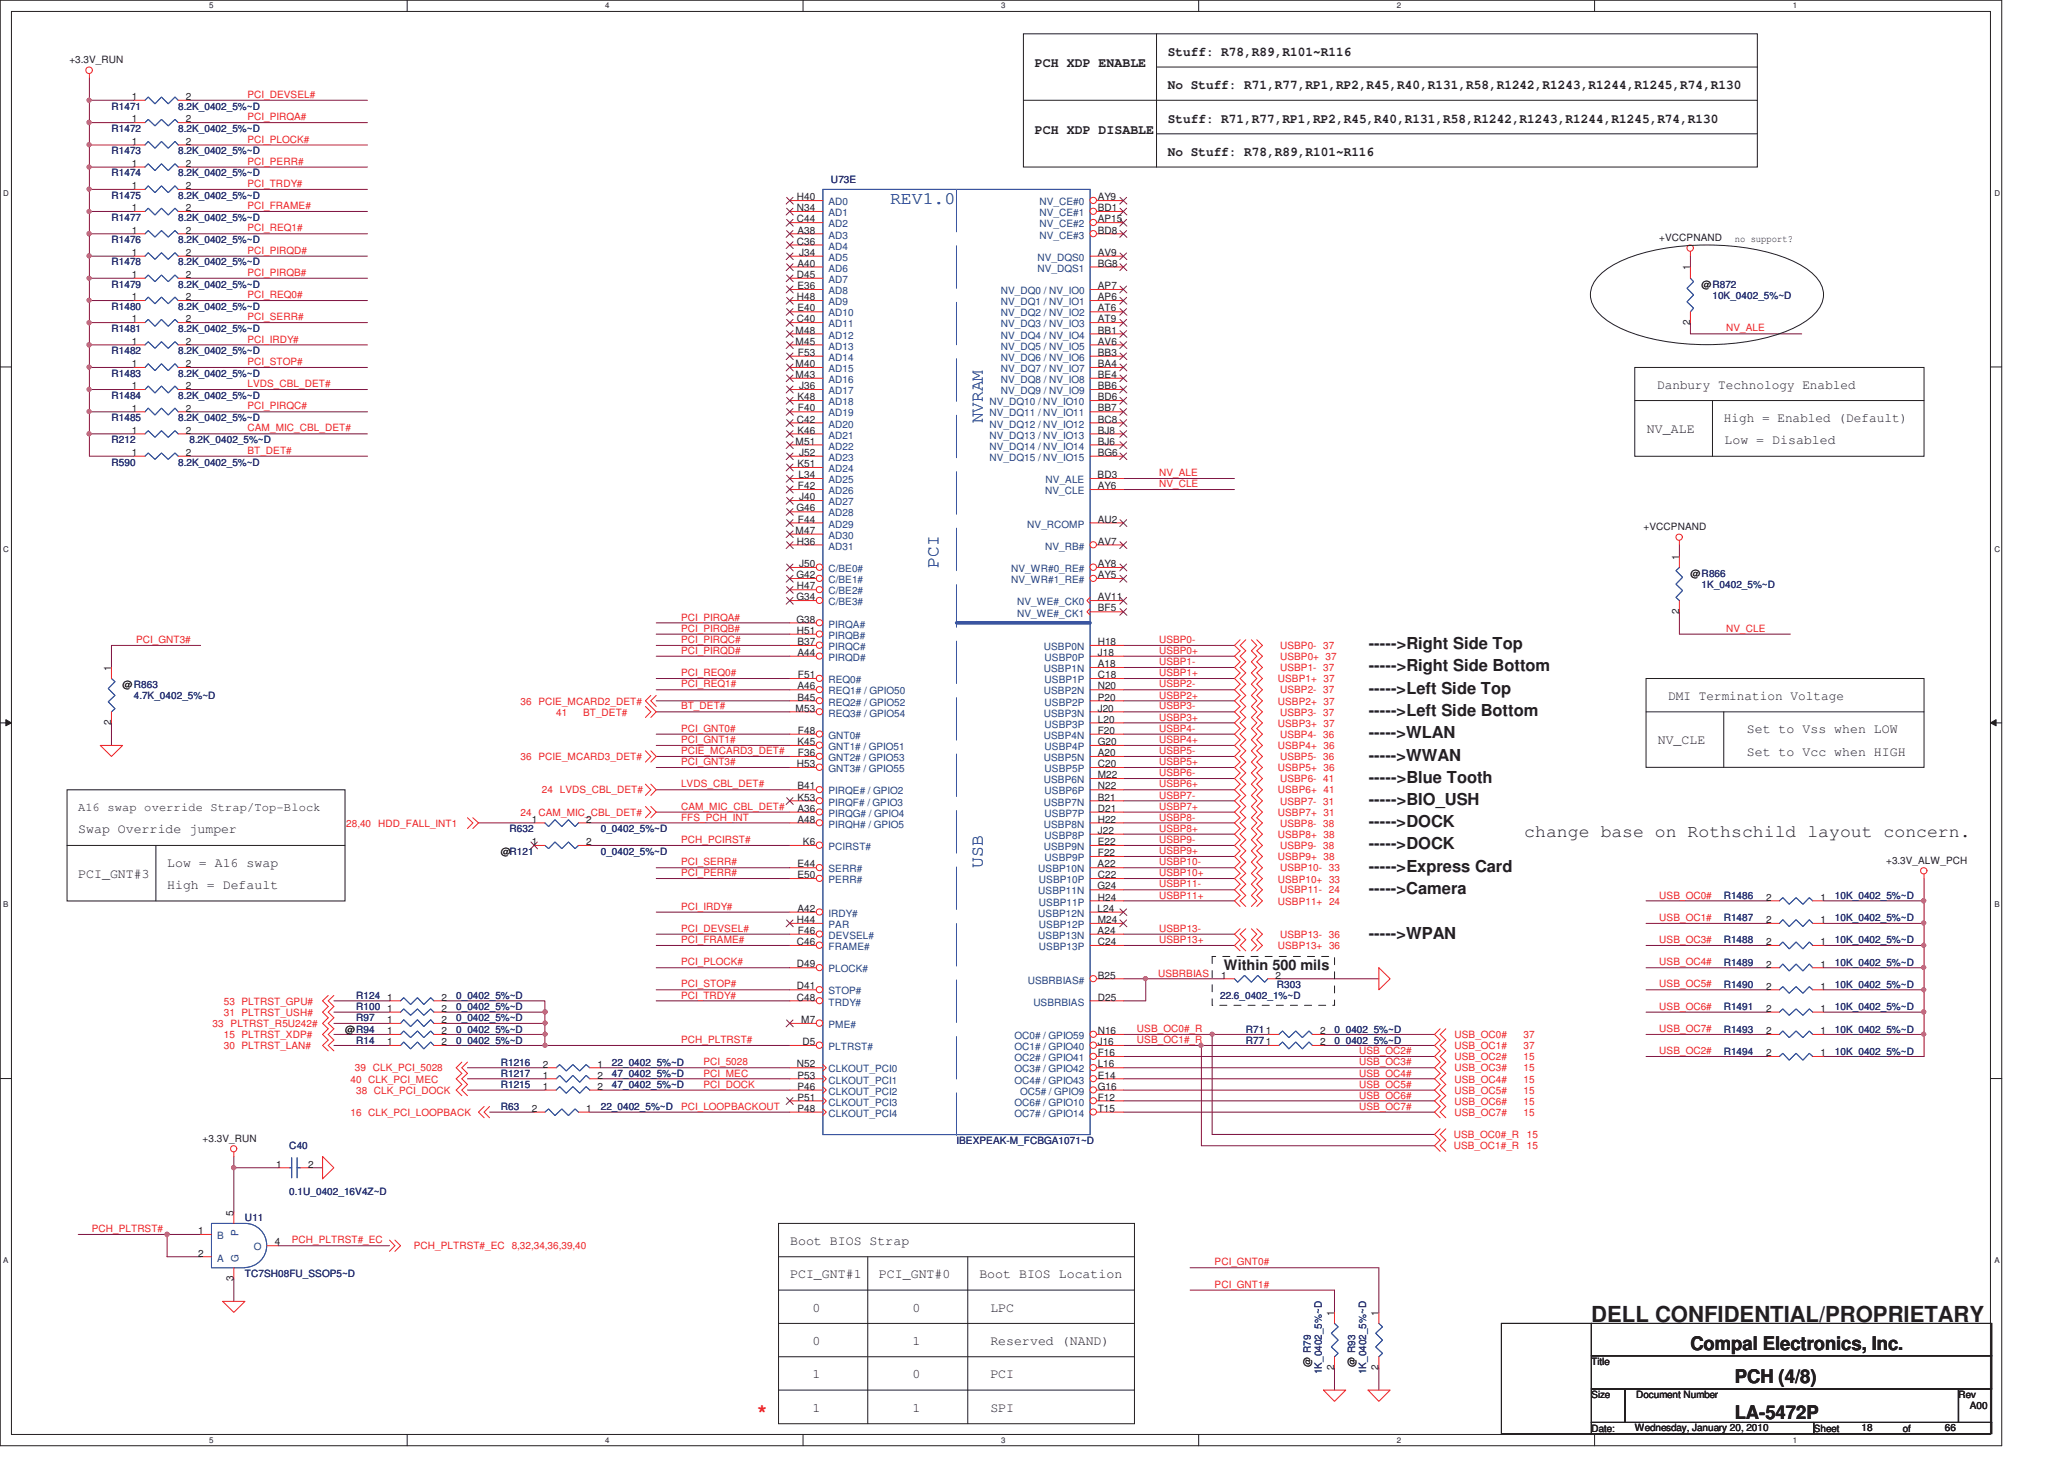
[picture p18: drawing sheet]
<svg xmlns="http://www.w3.org/2000/svg" width="297mm" height="210mm" viewBox="0 0 297 210" stroke-linecap="round" stroke-linejoin="round" font-family="sans-serif">
<defs><g id="words">
<text font-size="3.2" fill="#231f20" x="229" y="190.3">DELL CONFIDENTIAL/PROPRIETARY</text>
<g font-size="2.7" fill="#231f20">
<text x="243.3" y="194.3">Compal Electronics, Inc.</text>
<text x="249.7" y="199.1">PCH (4/8)</text>
<text x="249.7" y="204.2">LA-5472P</text>
</g>
<g font-size="2.5" fill="#3953a4">
<text x="128.1" y="29.3">REV1.0</text>
<text x="141.4" y="60.9" transform="rotate(-90 141.4 60.9)">NVRAM</text>
<text x="135" y="81.7" transform="rotate(-90 135 81.7)">PCI</text>
<text x="141.4" y="124.9" transform="rotate(-90 141.4 124.9)">USB</text>
</g>
<text font-size="2.5" fill="#231f20" x="219.4" y="120.5">change base on Rothschild layout concern.</text>
<text font-size="2.5" fill="#ed2024" x="108.9" y="203.7">*</text>
<g font-size="2.4" fill="#231f20">
<text x="197" y="93.5">-----&gt;Right Side Top</text>
<text x="197" y="99.9">-----&gt;Left Side Top</text>
<text x="197" y="96.6">-----&gt;Right Side Bottom</text>
<text x="197" y="106.2">-----&gt;WLAN</text>
<text x="197" y="103.1">-----&gt;Left Side Bottom</text>
<text x="197" y="112.6">-----&gt;Blue Tooth</text>
<text x="197" y="109.5">-----&gt;WWAN</text>
<text x="197" y="115.9">-----&gt;BIO_USH</text>
<text x="197" y="119.1">-----&gt;DOCK</text>
<text x="197" y="125.5">-----&gt;Express Card</text>
<text x="197" y="122.2">-----&gt;DOCK</text>
<text x="197" y="128.6">-----&gt;Camera</text>
<text x="197" y="135.1">-----&gt;WPAN</text>
</g>
<text font-size="2.1" fill="#231f20" x="176.1" y="139.6">Within 500 mils</text>
<g font-size="1.9" fill="#231f20">
<text x="149" y="9.6">PCH XDP ENABLE</text>
<text x="168.1" y="8">Stuff: R78,R89,R101~R116</text>
<text x="168.1" y="12.9">No Stuff: R71,R77,RP1,RP2,R45,R40,R131,R58,R1242,R1243,R1244,R1245,R74,R130</text>
<text x="168.1" y="17.6">Stuff: R71,R77,RP1,RP2,R45,R40,R131,R58,R1242,R1243,R1244,R1245,R74,R130</text>
<text x="149" y="19.3">PCH XDP DISABLE</text>
<text x="168.1" y="22.5">No Stuff: R78,R89,R101~R116</text>
<text x="238.5" y="55.9">Danbury Technology Enabled</text>
<text x="237" y="62.3">NV_ALE</text>
<text x="248.1" y="60.8">High = Enabled (Default)</text>
<text x="248.2" y="63.9">Low = Disabled</text>
<text x="240.1" y="100.8">DMI Termination Voltage</text>
<text x="238.6" y="107.1">NV_CLE</text>
<text x="251.4" y="105.5">Set to Vss when LOW</text>
<text x="251.4" y="108.7">Set to Vcc when HIGH</text>
<text x="11.3" y="119.9">Swap Override jumper</text>
<text x="24.1" y="124.8">Low = A16 swap</text>
<text x="11.3" y="126.4">PCI_GNT#3</text>
<text x="24.1" y="127.9">High = Default</text>
<text x="113.7" y="179.1">Boot BIOS Strap</text>
<text x="113.7" y="183.9">PCI_GNT#1</text>
<text x="126.5" y="183.9">PCI_GNT#0</text>
<text x="140.9" y="183.9">Boot BIOS Location</text>
<text x="116.9" y="188.8">0</text>
<text x="131.3" y="188.8">0</text>
<text x="142.5" y="188.8">LPC</text>
<text x="116.9" y="193.5">0</text>
<text x="131.3" y="193.5">1</text>
<text x="142.5" y="193.5">Reserved (NAND)</text>
<text x="116.9" y="198.4">1</text>
<text x="116.9" y="203.2">1</text>
<text x="131.3" y="198.4">0</text>
<text x="131.3" y="203.2">1</text>
<text x="142.5" y="198.4">PCI</text>
<text x="142.5" y="203.1">SPI</text>
</g>
<text font-size="1.7" fill="#231f20" x="11.3" y="116.7">A16 swap override Strap/Top-Block</text>
<g font-size="1.4" fill="#231f20">
<text x="10" y="9.1">+3.3V_RUN</text>
<text x="19" y="17.6">1</text>
<text x="19" y="14.4">1</text>
<text x="26.7" y="17.6">2</text>
<text x="26.7" y="14.4">2</text>
<text x="19" y="20.8">1</text>
<text x="19" y="24">1</text>
<text x="26.7" y="20.8">2</text>
<text x="26.7" y="24">2</text>
<text x="19" y="27.2">1</text>
<text x="26.7" y="27.2">2</text>
<text x="114.7" y="28.8">H40</text>
<text x="158" y="28.8">AY9</text>
<text x="19" y="30.4">1</text>
<text x="19" y="33.6">1</text>
<text x="26.7" y="30.4">2</text>
<text x="26.7" y="33.6">2</text>
<text x="114.7" y="30.4">N34</text>
<text x="114.7" y="32">C44</text>
<text x="114.7" y="35.2">C36</text>
<text x="114.7" y="33.6">A38</text>
<text x="158" y="30.4">BD1</text>
<text x="158" y="32">AP15</text>
<text x="158" y="33.6">BD8</text>
<text x="238.8" y="34.7">+VCCPNAND</text>
<text x="249.7" y="34.8">no support?</text>
<text x="19" y="36.8">1</text>
<text x="19" y="40">1</text>
<text x="26.7" y="36.8">2</text>
<text x="26.7" y="40">2</text>
<text x="114.7" y="40">D45</text>
<text x="114.7" y="38.4">A40</text>
<text x="114.7" y="41.6">E36</text>
<text x="115" y="36.8">J34</text>
<text x="158" y="36.8">AV9</text>
<text x="158" y="38.4">BG8</text>
<text x="158" y="41.6">AP7</text>
<text x="243.2" y="38.9" transform="rotate(-90 243.2 38.9)">1</text>
<text x="244.9" y="41.4">@R872</text>
<text x="19" y="43.2">1</text>
<text x="19" y="46.4">1</text>
<text x="26.7" y="43.2">2</text>
<text x="26.7" y="46.4">2</text>
<text x="114.7" y="43.2">H48</text>
<text x="114.7" y="46.4">C40</text>
<text x="114.7" y="44.8">E40</text>
<text x="158" y="43.2">AP6</text>
<text x="158" y="44.8">AT6</text>
<text x="158" y="46.4">AT9</text>
<text x="243.2" y="46.8" transform="rotate(-90 243.2 46.8)">2</text>
<text x="19" y="49.6">1</text>
<text x="19" y="52.8">1</text>
<text x="26.7" y="49.6">2</text>
<text x="26.7" y="52.8">2</text>
<text x="114.5" y="48">M48</text>
<text x="114.5" y="49.6">M45</text>
<text x="114.5" y="52.8">M40</text>
<text x="114.8" y="51.2">F53</text>
<text x="158" y="48">BB1</text>
<text x="158" y="49.6">AV6</text>
<text x="158" y="51.2">BB3</text>
<text x="158" y="52.8">BA4</text>
<text x="19" y="59.2">1</text>
<text x="19" y="56">1</text>
<text x="26.7" y="59.2">2</text>
<text x="26.7" y="56">2</text>
<text x="114.5" y="54.4">M43</text>
<text x="114.7" y="57.6">K48</text>
<text x="114.8" y="59.2">F40</text>
<text x="115" y="56">J36</text>
<text x="158" y="57.6">BD6</text>
<text x="158" y="59.2">BB7</text>
<text x="158" y="54.4">BE4</text>
<text x="158" y="56">BB6</text>
<text x="19" y="65.6">1</text>
<text x="19" y="62.4">1</text>
<text x="26.7" y="65.6">2</text>
<text x="26.7" y="62.4">2</text>
<text x="114.5" y="64">M51</text>
<text x="114.7" y="60.8">C42</text>
<text x="114.7" y="62.4">K46</text>
<text x="115" y="65.6">J52</text>
<text x="158" y="60.8">BC8</text>
<text x="158" y="62.4">BJ8</text>
<text x="158" y="64">BJ6</text>
<text x="158" y="65.6">BG6</text>
<text x="114.7" y="67.2">K51</text>
<text x="114.8" y="70.4">F42</text>
<text x="114.9" y="68.8">L34</text>
<text x="115" y="72">J40</text>
<text x="158" y="68.8">BD3</text>
<text x="158" y="70.4">AY6</text>
<text x="114.5" y="76.8">M47</text>
<text x="114.6" y="73.6">G46</text>
<text x="114.8" y="75.2">F44</text>
<text x="158" y="75.2">AU2</text>
<text x="236.5" y="76.3">+VCCPNAND</text>
<text x="114.6" y="83.2">G42</text>
<text x="114.7" y="78.4">H36</text>
<text x="115" y="81.6">J50</text>
<text x="158" y="78.4">AV7</text>
<text x="158" y="81.6">AY8</text>
<text x="158" y="83.2">AY5</text>
<text x="241.7" y="80.6" transform="rotate(-90 241.7 80.6)">1</text>
<text x="243.3" y="83">@R866</text>
<text x="114.6" y="86.4">G34</text>
<text x="114.6" y="89.6">G38</text>
<text x="114.7" y="84.8">H47</text>
<text x="158" y="86.4">AV11</text>
<text x="158" y="88">BF5</text>
<text x="241.7" y="88.4" transform="rotate(-90 241.7 88.4)">2</text>
<text x="114.7" y="91.2">H51</text>
<text x="114.7" y="92.8">B37</text>
<text x="114.7" y="94.4">A44</text>
<text x="158" y="92.8">H18</text>
<text x="158" y="94.4">J18</text>
<text x="16" y="96.6" transform="rotate(-90 16 96.6)">1</text>
<text x="17.6" y="99">@R863</text>
<text x="114.7" y="99.2">A46</text>
<text x="114.7" y="100.8">B45</text>
<text x="114.8" y="97.6">F51</text>
<text x="158" y="96">A18</text>
<text x="158" y="99.2">N20</text>
<text x="158" y="97.6">C18</text>
<text x="158" y="100.8">P20</text>
<text x="16" y="104.4" transform="rotate(-90 16 104.4)">2</text>
<text x="114.5" y="102.4">M53</text>
<text x="114.7" y="107.2">K45</text>
<text x="114.8" y="105.6">F48</text>
<text x="158" y="102.4">J20</text>
<text x="158" y="105.6">F20</text>
<text x="158" y="104">L20</text>
<text x="158" y="107.2">G20</text>
<text x="114.7" y="110.4">H53</text>
<text x="114.7" y="113.6">B41</text>
<text x="114.8" y="108.8">F36</text>
<text x="158" y="108.8">A20</text>
<text x="158" y="112">M22</text>
<text x="158" y="110.4">C20</text>
<text x="158" y="113.6">N22</text>
<text x="76.5" y="118.4">1</text>
<text x="84.4" y="118.4">2</text>
<text x="114.7" y="115.2">K53</text>
<text x="114.7" y="116.8">A36</text>
<text x="114.7" y="118.4">A48</text>
<text x="158" y="115.2">B21</text>
<text x="158" y="118.4">H22</text>
<text x="158" y="116.8">D21</text>
<text x="72.1" y="123">@R121</text>
<text x="76.5" y="121.6">1</text>
<text x="84.4" y="121.6">2</text>
<text x="114.7" y="124.8">E44</text>
<text x="115.6" y="121.6">K6</text>
<text x="158" y="124.8">A22</text>
<text x="158" y="121.6">E22</text>
<text x="158" y="120">J22</text>
<text x="158" y="123.2">F22</text>
<text x="271.4" y="124.3">+3.3V_ALW_PCH</text>
<text x="114.7" y="126.4">E50</text>
<text x="114.7" y="131.2">A42</text>
<text x="158" y="128">G24</text>
<text x="158" y="131.2">L24</text>
<text x="158" y="126.4">C22</text>
<text x="158" y="129.6">H24</text>
<text x="254.2" y="129.6">2</text>
<text x="262" y="129.6">1</text>
<text x="114.7" y="136">C46</text>
<text x="114.7" y="132.8">H44</text>
<text x="114.8" y="134.4">F46</text>
<text x="158" y="134.4">A24</text>
<text x="158" y="132.8">M24</text>
<text x="158" y="136">C24</text>
<text x="254.2" y="136">2</text>
<text x="254.2" y="132.8">2</text>
<text x="262" y="136">1</text>
<text x="262" y="132.8">1</text>
<text x="114.7" y="139.2">D49</text>
<text x="114.7" y="142.4">D41</text>
<text x="158" y="140.9">B25</text>
<text x="175.8" y="140.8">1</text>
<text x="183.5" y="140.8">2</text>
<text x="254.2" y="142.4">2</text>
<text x="254.2" y="139.2">2</text>
<text x="262" y="142.4">1</text>
<text x="262" y="139.2">1</text>
<text x="49.7" y="148.6">@R94</text>
<text x="55.7" y="148.8">1</text>
<text x="55.7" y="144">1</text>
<text x="55.7" y="145.6">1</text>
<text x="55.7" y="147.2">1</text>
<text x="63.5" y="148.8">2</text>
<text x="63.5" y="144">2</text>
<text x="63.5" y="145.6">2</text>
<text x="63.5" y="147.2">2</text>
<text x="114.7" y="144">C48</text>
<text x="115.3" y="147.2">M7</text>
<text x="158" y="148.8">N16</text>
<text x="158" y="144">D25</text>
<text x="190" y="148.8">2</text>
<text x="254.2" y="148.8">2</text>
<text x="254.2" y="145.6">2</text>
<text x="262" y="148.8">1</text>
<text x="262" y="145.6">1</text>
<text x="55.7" y="150.4">1</text>
<text x="63.5" y="150.4">2</text>
<text x="78.1" y="155.2">1</text>
<text x="78.1" y="153.6">2</text>
<text x="86" y="155.2">2</text>
<text x="86" y="153.6">1</text>
<text x="114.7" y="153.6">N52</text>
<text x="114.7" y="155.2">P53</text>
<text x="115.5" y="150.4">D5</text>
<text x="158" y="150.4">J16</text>
<text x="158" y="152">F16</text>
<text x="158" y="153.6">L16</text>
<text x="158" y="155.2">E14</text>
<text x="190" y="150.4">2</text>
<text x="254.2" y="152">2</text>
<text x="262" y="152">1</text>
<text x="76.5" y="160">2</text>
<text x="78.1" y="156.8">1</text>
<text x="84.4" y="160">1</text>
<text x="86" y="156.8">2</text>
<text x="114.7" y="156.8">P46</text>
<text x="114.7" y="158.4">P51</text>
<text x="114.7" y="160">P48</text>
<text x="158" y="158.4">F12</text>
<text x="158" y="160">T15</text>
<text x="158" y="156.8">G16</text>
<text x="29.2" y="164.3">+3.3V_RUN</text>
<text x="39.7" y="168">1</text>
<text x="44.4" y="168">2</text>
<text x="28.5" y="177.6">1</text>
<text x="33.6" y="175" transform="rotate(-90 33.6 175)">5</text>
<text x="39.5" y="179.2">4</text>
<text x="28.5" y="180.9">2</text>
<text x="33.6" y="184.4" transform="rotate(-90 33.6 184.4)">3</text>
<text x="192" y="189.4" transform="rotate(-90 192 189.4)">1</text>
<text x="198.4" y="189.4" transform="rotate(-90 198.4 189.4)">1</text>
<text x="188.6" y="196.7" transform="rotate(-90 188.6 196.7)">@ R79</text>
<text x="192" y="197.2" transform="rotate(-90 192 197.2)">2</text>
<text x="195" y="196.7" transform="rotate(-90 195 196.7)">@ R93</text>
<text x="198.4" y="197.2" transform="rotate(-90 198.4 197.2)">2</text>
<text x="229" y="196.5">Title</text>
<text x="229" y="201.2">Size</text>
<text x="235.5" y="201.2">Document Number</text>
<text x="281.8" y="201.2">Rev</text>
<text x="283.5" y="202.9">A00</text>
<text x="229" y="206.1">Date:</text>
<text x="235.3" y="205.9">Wednesday, January 20, 2010</text>
<text x="261" y="206.1">Sheet</text>
<text x="267.9" y="205.9">18</text>
<text x="273.8" y="206.1">of</text>
<text x="279.9" y="205.9">66</text>
</g>
<g font-size="1.4" fill="#282973">
<text x="16" y="15.8">R1471</text>
<text x="25.7" y="15.8">8.2K_0402_5%~D</text>
<text x="16" y="19">R1472</text>
<text x="16" y="22.2">R1473</text>
<text x="25.7" y="19">8.2K_0402_5%~D</text>
<text x="25.7" y="22.2">8.2K_0402_5%~D</text>
<text x="16" y="25.4">R1474</text>
<text x="16" y="28.6">R1475</text>
<text x="25.7" y="25.4">8.2K_0402_5%~D</text>
<text x="25.7" y="28.6">8.2K_0402_5%~D</text>
<text x="119.6" y="26.4">U73E</text>
<text x="16" y="31.8">R1477</text>
<text x="16" y="35">R1476</text>
<text x="25.7" y="31.8">8.2K_0402_5%~D</text>
<text x="25.7" y="35">8.2K_0402_5%~D</text>
<text x="16" y="38.2">R1478</text>
<text x="16" y="41.4">R1479</text>
<text x="25.7" y="38.2">8.2K_0402_5%~D</text>
<text x="25.7" y="41.4">8.2K_0402_5%~D</text>
<text x="16" y="44.6">R1480</text>
<text x="16" y="47.8">R1481</text>
<text x="25.7" y="44.6">8.2K_0402_5%~D</text>
<text x="25.7" y="47.8">8.2K_0402_5%~D</text>
<text x="246.4" y="43">10K_0402_5%~D</text>
<text x="16" y="51">R1482</text>
<text x="25.7" y="51">8.2K_0402_5%~D</text>
<text x="16" y="54.2">R1483</text>
<text x="16" y="57.4">R1484</text>
<text x="25.7" y="54.2">8.2K_0402_5%~D</text>
<text x="25.7" y="57.4">8.2K_0402_5%~D</text>
<text x="16" y="60.6">R1485</text>
<text x="16" y="63.8">R212</text>
<text x="25.7" y="60.6">8.2K_0402_5%~D</text>
<text x="27.3" y="63.8">8.2K_0402_5%~D</text>
<text x="16" y="67">R590</text>
<text x="25.7" y="67">8.2K_0402_5%~D</text>
<text x="244.9" y="84.6">1K_0402_5%~D</text>
<text x="19.3" y="100.6">4.7K_0402_5%~D</text>
<text x="73.3" y="119.8">R632</text>
<text x="86.5" y="119.8">0_0402_5%~D</text>
<text x="86.5" y="123">0_0402_5%~D</text>
<text x="248.1" y="129.4">R1486</text>
<text x="264.1" y="129.4">10K_0402_5%~D</text>
<text x="248.1" y="135.8">R1488</text>
<text x="248.1" y="132.6">R1487</text>
<text x="264.1" y="135.8">10K_0402_5%~D</text>
<text x="264.1" y="132.6">10K_0402_5%~D</text>
<text x="51.3" y="143.8">R124</text>
<text x="65.7" y="143.8">0_0402_5%~D</text>
<text x="175.6" y="143.8">22.6_0402_1%~D</text>
<text x="183.8" y="142.2">R303</text>
<text x="248.1" y="142.2">R1490</text>
<text x="248.1" y="139">R1489</text>
<text x="264.1" y="142.2">10K_0402_5%~D</text>
<text x="264.1" y="139">10K_0402_5%~D</text>
<text x="51.3" y="145.4">R100</text>
<text x="51.3" y="147">R97</text>
<text x="65.7" y="148.6">0_0402_5%~D</text>
<text x="65.7" y="147">0_0402_5%~D</text>
<text x="65.7" y="145.4">0_0402_5%~D</text>
<text x="179.3" y="148.6">R711</text>
<text x="192.1" y="148.6">0_0402_5%~D</text>
<text x="248.1" y="148.6">R1493</text>
<text x="248.1" y="145.4">R1491</text>
<text x="264.1" y="148.6">10K_0402_5%~D</text>
<text x="264.1" y="145.4">10K_0402_5%~D</text>
<text x="51.3" y="150.3">R14</text>
<text x="65.7" y="150.3">0_0402_5%~D</text>
<text x="72.1" y="155">R1217</text>
<text x="72.1" y="153.4">R1216</text>
<text x="88.1" y="155">47_0402_5%~D</text>
<text x="88.1" y="153.4">22_0402_5%~D</text>
<text x="179.3" y="150.3">R771</text>
<text x="192.1" y="150.3">0_0402_5%~D</text>
<text x="248.1" y="151.8">R1494</text>
<text x="264.1" y="151.8">10K_0402_5%~D</text>
<text x="72.1" y="156.6">R1215</text>
<text x="72.1" y="159.8">R63</text>
<text x="86.5" y="159.8">22_0402_5%~D</text>
<text x="88.1" y="156.6">47_0402_5%~D</text>
<text x="41.6" y="165.4">C40</text>
<text x="137.7" y="164.6">IBEXPEAK-M_FCBGA1071~D</text>
<text x="41.6" y="172">0.1U_0402_16V4Z~D</text>
<text x="35.3" y="175.8">U11</text>
<text x="35.3" y="183.8">TC7SH08FU_SSOP5~D</text>
<text x="190.2" y="197.8" transform="rotate(-90 190.2 197.8)">1K_0402_5%~D</text>
<text x="196.6" y="197.8" transform="rotate(-90 196.6 197.8)">1K_0402_5%~D</text>
</g>
<g font-size="1.4" fill="#ed2024">
<text x="35.6" y="14.1">PCI_DEVSEL#</text>
<text x="35.6" y="17.3">PCI_PIRQA#</text>
<text x="35.6" y="20.5">PCI_PLOCK#</text>
<text x="35.6" y="23.7">PCI_PERR#</text>
<text x="35.6" y="26.9">PCI_TRDY#</text>
<text x="35.6" y="30.1">PCI_FRAME#</text>
<text x="35.6" y="33.3">PCI_REQ1#</text>
<text x="35.6" y="39.7">PCI_PIRQB#</text>
<text x="35.6" y="36.5">PCI_PIRQD#</text>
<text x="35.6" y="46.1">PCI_SERR#</text>
<text x="35.6" y="42.9">PCI_REQ0#</text>
<text x="248.4" y="47.7">NV_ALE</text>
<text x="35.6" y="49.3">PCI_IRDY#</text>
<text x="35.6" y="52.5">PCI_STOP#</text>
<text x="35.6" y="55.7">LVDS_CBL_DET#</text>
<text x="35.6" y="58.9">PCI_PIRQC#</text>
<text x="35.6" y="62.1">CAM_MIC_CBL_DET#</text>
<text x="35.6" y="65.3">BT_DET#</text>
<text x="166.8" y="68.5">NV_ALE</text>
<text x="166.8" y="70.1">NV_CLE</text>
<text x="98" y="89.3">PCI_PIRQA#</text>
<text x="19.6" y="92.5">PCI_GNT3#</text>
<text x="98" y="92.5">PCI_PIRQC#</text>
<text x="98" y="94.1">PCI_PIRQD#</text>
<text x="98" y="90.9">PCI_PIRQB#</text>
<text x="166.8" y="92.5">USBP0-</text>
<text x="166.8" y="94.1">USBP0+</text>
<text x="166.8" y="95.7">USBP1-</text>
<text x="184.2" y="93.4">USBP0- 37</text>
<text x="184.2" y="95">USBP0+ 37</text>
<text x="248.4" y="90.9">NV_CLE</text>
<text x="74.9" y="101.4">36 PCIE_MCARD2_DET#</text>
<text x="98" y="98.9">PCI_REQ1#</text>
<text x="98" y="97.3">PCI_REQ0#</text>
<text x="166.8" y="100.5">USBP2+</text>
<text x="166.8" y="98.9">USBP2-</text>
<text x="166.8" y="97.3">USBP1+</text>
<text x="183.9" y="101.4">USBP2+ 37</text>
<text x="183.9" y="98.2">USBP1+ 37</text>
<text x="184.2" y="99.8">USBP2- 37</text>
<text x="184.2" y="96.6">USBP1- 37</text>
<text x="80.1" y="103">41</text>
<text x="83.9" y="103">BT_DET#</text>
<text x="98" y="102.1">BT_DET#</text>
<text x="98" y="105.3">PCI_GNT0#</text>
<text x="98" y="106.9">PCI_GNT1#</text>
<text x="166.8" y="103.7">USBP3+</text>
<text x="166.8" y="102.1">USBP3-</text>
<text x="166.8" y="105.3">USBP4-</text>
<text x="166.8" y="106.9">USBP4+</text>
<text x="183.9" y="107.8">USBP4+ 36</text>
<text x="183.9" y="104.6">USBP3+ 37</text>
<text x="184.2" y="106.2">USBP4- 36</text>
<text x="184.2" y="103">USBP3- 37</text>
<text x="74.9" y="109.4">36 PCIE_MCARD3_DET#</text>
<text x="98" y="110.1">PCI_GNT3#</text>
<text x="98" y="113.3">LVDS_CBL_DET#</text>
<text x="98" y="108.6">PCIE_MCARD3_DET#</text>
<text x="166.8" y="110.1">USBP5+</text>
<text x="166.8" y="108.6">USBP5-</text>
<text x="166.8" y="113.3">USBP6+</text>
<text x="166.8" y="111.7">USBP6-</text>
<text x="183.9" y="111">USBP5+ 36</text>
<text x="184.2" y="109.4">USBP5- 36</text>
<text x="184.2" y="112.6">USBP6- 41</text>
<text x="49.8" y="119">28,40</text>
<text x="54.4" y="119">HDD_FALL_INT1</text>
<text x="74.9" y="117.4">24 CAM_MIC_CBL_DET#</text>
<text x="78" y="114.2">24 LVDS_CBL_DET#</text>
<text x="98" y="116.5">CAM_MIC_CBL_DET#</text>
<text x="98" y="118.1">FFS_PCH_INT</text>
<text x="166.8" y="116.5">USBP7+</text>
<text x="166.8" y="118.1">USBP8-</text>
<text x="166.8" y="119.7">USBP8+</text>
<text x="166.8" y="114.9">USBP7-</text>
<text x="183.9" y="117.4">USBP7+ 31</text>
<text x="183.9" y="114.2">USBP6+ 41</text>
<text x="184.2" y="115.8">USBP7- 31</text>
<text x="184.2" y="119">USBP8- 38</text>
<text x="98" y="124.5">PCI_SERR#</text>
<text x="98" y="121.3">PCH_PCIRST#</text>
<text x="166.8" y="124.5">USBP10-</text>
<text x="166.8" y="122.9">USBP9+</text>
<text x="166.8" y="121.3">USBP9-</text>
<text x="183.9" y="120.6">USBP8+ 38</text>
<text x="183.9" y="123.8">USBP9+ 38</text>
<text x="184.2" y="125.4">USBP10- 33</text>
<text x="184.2" y="122.2">USBP9- 38</text>
<text x="98" y="130.9">PCI_IRDY#</text>
<text x="98" y="126.1">PCI_PERR#</text>
<text x="166.8" y="126.1">USBP10+</text>
<text x="166.8" y="129.3">USBP11+</text>
<text x="166.8" y="127.7">USBP11-</text>
<text x="183.9" y="127">USBP10+ 33</text>
<text x="183.9" y="130.2">USBP11+ 24</text>
<text x="184.2" y="128.6">USBP11- 24</text>
<text x="238.8" y="129.3">USB_OC0#</text>
<text x="98" y="134.1">PCI_DEVSEL#</text>
<text x="98" y="135.7">PCI_FRAME#</text>
<text x="166.8" y="135.7">USBP13+</text>
<text x="166.8" y="134.1">USBP13-</text>
<text x="183.9" y="136.6">USBP13+ 36</text>
<text x="184.2" y="135">USBP13- 36</text>
<text x="238.8" y="132.5">USB_OC1#</text>
<text x="238.8" y="135.7">USB_OC3#</text>
<text x="98" y="143.7">PCI_TRDY#</text>
<text x="98" y="142.1">PCI_STOP#</text>
<text x="98" y="138.9">PCI_PLOCK#</text>
<text x="166.7" y="140.6">USBRBIAS</text>
<text x="238.8" y="138.9">USB_OC4#</text>
<text x="238.8" y="142.1">USB_OC5#</text>
<text x="30.6" y="147.8">33 PLTRST_R5U242#</text>
<text x="32.2" y="146.2">31 PLTRST_USH#</text>
<text x="32.2" y="149.4">15 PLTRST_XDP#</text>
<text x="32.2" y="144.6">53 PLTRST_GPU#</text>
<text x="163.6" y="148.6">USB_OC0#_R</text>
<text x="209.3" y="149.4">USB_OC0#</text>
<text x="219.3" y="149.4">37</text>
<text x="238.8" y="145.3">USB_OC6#</text>
<text x="238.8" y="148.6">USB_OC7#</text>
<text x="32.2" y="151">30 PLTRST_LAN#</text>
<text x="50.5" y="155.8">40 CLK_PCI_MEC</text>
<text x="51.1" y="154.2">39 CLK_PCI_5028</text>
<text x="98" y="150.1">PCH_PLTRST#</text>
<text x="101.2" y="154.9">PCI_MEC</text>
<text x="101.2" y="153.3">PCI_5028</text>
<text x="163.6" y="150.1">USB_OC1#_R</text>
<text x="195.6" y="151.7">USB_OC2#</text>
<text x="195.6" y="153.3">USB_OC3#</text>
<text x="195.6" y="154.9">USB_OC4#</text>
<text x="209.3" y="151">USB_OC1#</text>
<text x="209.3" y="152.6">USB_OC2#</text>
<text x="209.3" y="154.2">USB_OC3#</text>
<text x="209.3" y="155.8">USB_OC4#</text>
<text x="219.3" y="151">37</text>
<text x="219.3" y="152.6">15</text>
<text x="219.3" y="154.2">15</text>
<text x="219.3" y="155.8">15</text>
<text x="238.8" y="151.7">USB_OC2#</text>
<text x="50.5" y="160.6">16 CLK_PCI_LOOPBACK</text>
<text x="51.3" y="157.4">38 CLK_PCI_DOCK</text>
<text x="98" y="159.7">PCI_LOOPBACKOUT</text>
<text x="101.2" y="156.5">PCI_DOCK</text>
<text x="195.6" y="156.5">USB_OC5#</text>
<text x="195.6" y="158.1">USB_OC6#</text>
<text x="195.6" y="159.7">USB_OC7#</text>
<text x="209.3" y="157.4">USB_OC5#</text>
<text x="209.3" y="159">USB_OC6#</text>
<text x="209.3" y="160.6">USB_OC7#</text>
<text x="219.3" y="157.4">15</text>
<text x="219.3" y="159">15</text>
<text x="219.3" y="160.6">15</text>
<text x="209.2" y="163.8">USB_OC0#_R</text>
<text x="209.2" y="165.4">USB_OC1#_R</text>
<text x="219.8" y="163.8">15</text>
<text x="219.8" y="165.4">15</text>
<text x="13.2" y="177.3">PCH_PLTRST#</text>
<text x="42" y="178.9">PCH_PLTRST#_EC</text>
<text x="59.5" y="179.8">PCH_PLTRST#_EC 8,32,34,36,39,40</text>
<text x="174.8" y="182.1">PCI_GNT0#</text>
<text x="174.8" y="185.3">PCI_GNT1#</text>
</g>
<g font-size="1.4" fill="#1d437e">
<text x="119.2" y="29.5">AD0</text>
<text x="149.6" y="29.5">NV_CE#0</text>
<text x="119.2" y="31.1">AD1</text>
<text x="119.2" y="32.7">AD2</text>
<text x="119.2" y="34.3">AD3</text>
<text x="119.2" y="36">AD4</text>
<text x="149.6" y="31.1">NV_CE#1</text>
<text x="149.6" y="32.7">NV_CE#2</text>
<text x="149.6" y="34.3">NV_CE#3</text>
<text x="119.2" y="37.5">AD5</text>
<text x="119.2" y="39.1">AD6</text>
<text x="119.2" y="40.7">AD7</text>
<text x="149.3" y="37.5">NV_DQS0</text>
<text x="149.3" y="39.1">NV_DQS1</text>
<text x="119.2" y="42.3">AD8</text>
<text x="119.2" y="43.9">AD9</text>
<text x="119.2" y="45.5">AD10</text>
<text x="119.2" y="47.1">AD11</text>
<text x="144" y="42.3">NV_DQ0 / NV_IO0</text>
<text x="144" y="43.9">NV_DQ1 / NV_IO1</text>
<text x="144" y="45.5">NV_DQ2 / NV_IO2</text>
<text x="144" y="47.1">NV_DQ3 / NV_IO3</text>
<text x="119.2" y="48.7">AD12</text>
<text x="119.2" y="50.3">AD13</text>
<text x="119.2" y="51.9">AD14</text>
<text x="119.2" y="53.6">AD15</text>
<text x="144" y="48.7">NV_DQ4 / NV_IO4</text>
<text x="144" y="50.3">NV_DQ5 / NV_IO5</text>
<text x="144" y="51.9">NV_DQ6 / NV_IO6</text>
<text x="144" y="53.6">NV_DQ7 / NV_IO7</text>
<text x="119.2" y="55.1">AD16</text>
<text x="119.2" y="56.7">AD17</text>
<text x="119.2" y="58.3">AD18</text>
<text x="119.2" y="59.9">AD19</text>
<text x="142.4" y="58.3">NV_DQ10 / NV_IO10</text>
<text x="142.4" y="59.9">NV_DQ11 / NV_IO11</text>
<text x="144" y="55.1">NV_DQ8 / NV_IO8</text>
<text x="144" y="56.7">NV_DQ9 / NV_IO9</text>
<text x="119.2" y="61.6">AD20</text>
<text x="119.2" y="63.1">AD21</text>
<text x="119.2" y="64.7">AD22</text>
<text x="142.4" y="61.6">NV_DQ12 / NV_IO12</text>
<text x="142.4" y="63.1">NV_DQ13 / NV_IO13</text>
<text x="142.4" y="64.7">NV_DQ14 / NV_IO14</text>
<text x="119.2" y="66.3">AD23</text>
<text x="119.2" y="67.9">AD24</text>
<text x="119.2" y="69.5">AD25</text>
<text x="119.2" y="71.1">AD26</text>
<text x="142.4" y="66.3">NV_DQ15 / NV_IO15</text>
<text x="150.4" y="71.1">NV_CLE</text>
<text x="150.5" y="69.5">NV_ALE</text>
<text x="119.2" y="72.7">AD27</text>
<text x="119.2" y="74.3">AD28</text>
<text x="119.2" y="76">AD29</text>
<text x="119.2" y="77.5">AD30</text>
<text x="147.8" y="76">NV_RCOMP</text>
<text x="119.2" y="79.1">AD31</text>
<text x="119.2" y="82.3">C/BE0#</text>
<text x="119.2" y="83.9">C/BE1#</text>
<text x="145.5" y="82.3">NV_WR#0_RE#</text>
<text x="145.5" y="83.9">NV_WR#1_RE#</text>
<text x="150.4" y="79.1">NV_RB#</text>
<text x="119.2" y="85.6">C/BE2#</text>
<text x="119.2" y="87.1">C/BE3#</text>
<text x="146.4" y="87.1">NV_WE#_CK0</text>
<text x="146.4" y="88.7">NV_WE#_CK1</text>
<text x="119.2" y="90.3">PIRQA#</text>
<text x="119.2" y="91.9">PIRQB#</text>
<text x="119.2" y="93.6">PIRQC#</text>
<text x="119.2" y="95.1">PIRQD#</text>
<text x="150.2" y="93.6">USBP0N</text>
<text x="150.3" y="95.1">USBP0P</text>
<text x="119.2" y="98.3">REQ0#</text>
<text x="119.2" y="99.9">REQ1# / GPIO50</text>
<text x="119.2" y="101.6">REQ2# / GPIO52</text>
<text x="150.2" y="96.7">USBP1N</text>
<text x="150.2" y="99.9">USBP2N</text>
<text x="150.3" y="98.3">USBP1P</text>
<text x="150.3" y="101.6">USBP2P</text>
<text x="119.2" y="103.1">REQ3# / GPIO54</text>
<text x="119.2" y="106.3">GNT0#</text>
<text x="119.2" y="108">GNT1# / GPIO51</text>
<text x="150.2" y="103.1">USBP3N</text>
<text x="150.2" y="106.3">USBP4N</text>
<text x="150.3" y="104.7">USBP3P</text>
<text x="150.3" y="108">USBP4P</text>
<text x="119.2" y="109.5">GNT2# / GPIO53</text>
<text x="119.2" y="111.1">GNT3# / GPIO55</text>
<text x="150.2" y="109.5">USBP5N</text>
<text x="150.2" y="112.7">USBP6N</text>
<text x="150.3" y="111.1">USBP5P</text>
<text x="119.2" y="114.3">PIRQE# / GPIO2</text>
<text x="119.2" y="116">PIRQF# / GPIO3</text>
<text x="119.2" y="117.5">PIRQG# / GPIO4</text>
<text x="119.2" y="119.1">PIRQH# / GPIO5</text>
<text x="150.2" y="116">USBP7N</text>
<text x="150.2" y="119.1">USBP8N</text>
<text x="150.3" y="117.5">USBP7P</text>
<text x="150.3" y="114.3">USBP6P</text>
<text x="119.2" y="122.3">PCIRST#</text>
<text x="119.2" y="125.6">SERR#</text>
<text x="149.4" y="125.6">USBP10N</text>
<text x="150.2" y="122.3">USBP9N</text>
<text x="150.3" y="120.7">USBP8P</text>
<text x="150.3" y="123.9">USBP9P</text>
<text x="119.2" y="127.1">PERR#</text>
<text x="119.2" y="131.9">IRDY#</text>
<text x="149.4" y="128.7">USBP11N</text>
<text x="149.4" y="131.9">USBP12N</text>
<text x="149.5" y="127.1">USBP10P</text>
<text x="149.5" y="130.4">USBP11P</text>
<text x="119.2" y="135.1">DEVSEL#</text>
<text x="119.2" y="136.7">FRAME#</text>
<text x="119.2" y="133.6">PAR</text>
<text x="149.4" y="135.1">USBP13N</text>
<text x="149.5" y="133.6">USBP12P</text>
<text x="149.5" y="136.7">USBP13P</text>
<text x="119.2" y="140">PLOCK#</text>
<text x="119.2" y="143.1">STOP#</text>
<text x="147.9" y="141.6">USBRBIAS#</text>
<text x="119.2" y="148">PME#</text>
<text x="119.2" y="144.7">TRDY#</text>
<text x="146" y="149.5">OC0# / GPIO59</text>
<text x="148.7" y="144.7">USBRBIAS</text>
<text x="119.2" y="151.1">PLTRST#</text>
<text x="119.2" y="154.3">CLKOUT_PCI0</text>
<text x="119.2" y="156">CLKOUT_PCI1</text>
<text x="146" y="151.1">OC1# / GPIO40</text>
<text x="146" y="152.7">OC2# / GPIO41</text>
<text x="146" y="154.3">OC3# / GPIO42</text>
<text x="146" y="156">OC4# / GPIO43</text>
<text x="119.2" y="157.6">CLKOUT_PCI2</text>
<text x="119.2" y="159.1">CLKOUT_PCI3</text>
<text x="119.2" y="160.7">CLKOUT_PCI4</text>
<text x="146" y="159.1">OC6# / GPIO10</text>
<text x="146" y="160.7">OC7# / GPIO14</text>
<text x="146.8" y="157.6">OC5# / GPIO9</text>
<text x="31.2" y="178.3">B</text>
<text x="34.3" y="177.8" transform="rotate(-90 34.3 177.8)">P</text>
<text x="36.5" y="180">O</text>
<text x="31.2" y="181.6">A</text>
<text x="34.3" y="181.6" transform="rotate(-90 34.3 181.6)">G</text>
</g>
<g font-size="1.1" fill="#231f20">
<text x="30.1" y="1.2">5</text>
<text x="87.1" y="1.2">4</text>
<text x="144.1" y="1.2">3</text>
<text x="201" y="1.2">2</text>
<text x="258" y="1.2">1</text>
<text x=".5" y="28.2">D</text>
<text x="287" y="28.2">D</text>
<text x=".5" y="79.4">C</text>
<text x="287" y="79.4">C</text>
<text x=".5" y="130.6">B</text>
<text x="287" y="130.6">B</text>
<text x=".5" y="181.8">A</text>
<text x="287" y="181.8">A</text>
<text x="30.1" y="207.6">5</text>
<text x="87.1" y="207.6">4</text>
<text x="144.1" y="207.6">3</text>
<text x="201" y="207.6">2</text>
<text x="258" y="207.6">1</text>
</g>
</g></defs>
<path d="M0 0h288.1v208.1h-288.1zM1.6 1.6h284.9v204.8h-284.9z" fill="none" stroke="#231f20" stroke-width=".14"/>
<g fill="#fff">
<path d="M30.1 .2h.6v1.2h-.6z"/>
<path d="M30.1 206.6h.6v1.2h-.6z"/>
</g>
<path d="M58.6 0v1.6M58.6 206.4v1.7" fill="none" stroke="#231f20" stroke-width=".14"/>
<g fill="#fff">
<path d="M87 .2h.6v1.2h-.6z"/>
<path d="M87 206.6h.6v1.2h-.6z"/>
</g>
<path d="M115.6 0v1.6M115.6 206.4v1.7" fill="none" stroke="#231f20" stroke-width=".14"/>
<g fill="#fff">
<path d="M144 .2h.6v1.2h-.6z"/>
<path d="M144 206.6h.6v1.2h-.6z"/>
</g>
<path d="M172.5 0v1.6M172.5 206.4v1.7" fill="none" stroke="#231f20" stroke-width=".14"/>
<g fill="#fff">
<path d="M200.9 .2h.6v1.2h-.6z"/>
<path d="M200.9 206.6h.6v1.2h-.6z"/>
</g>
<path d="M229.5 0v1.6M229.5 206.4v1.7" fill="none" stroke="#231f20" stroke-width=".14"/>
<g fill="#fff">
<path d="M257.9 .2h.6v1.2h-.6z"/>
<path d="M257.9 206.6h.6v1.2h-.6z"/>
<path d="M.5 27.2h.7v1.2h-.7z"/>
<path d="M286.9 27.2h.7v1.2h-.7z"/>
<path d="M.5 78.4h.7v1.2h-.7z"/>
<path d="M286.9 78.4h.7v1.2h-.7z"/>
</g>
<path d="M0 52.8h1.6M286.5 52.8h1.6" fill="none" stroke="#231f20" stroke-width=".14"/>
<g fill="#fff">
<path d="M.5 129.6h.7v1.2h-.7z"/>
<path d="M286.9 129.6h.7v1.2h-.7z"/>
</g>
<path d="M0 104h1.6M286.5 104h1.6" fill="none" stroke="#231f20" stroke-width=".14"/>
<path d="M.8 103.6l.8 .4-.8 .5z" fill="#231f20"/>
<path d="M.8 103.6l.8 .4-.8 .5z" fill="none" stroke="#231f20" stroke-width=".14"/>
<path d="M286.5 104l.8-.4v.9z" fill="#231f20"/>
<path d="M286.5 104l.8-.4v.9z" fill="none" stroke="#231f20" stroke-width=".14"/>
<g fill="#fff">
<path d="M.5 180.8h.7v1.2h-.7z"/>
<path d="M286.9 180.8h.7v1.2h-.7z"/>
</g>
<path d="M0 155.2h1.6M286.5 155.2h1.6" fill="none" stroke="#231f20" stroke-width=".14"/>
<g fill="none" stroke="#7f1442" stroke-width=".14">
<path d="M19.3 62.4h-6.4v3.3M27.3 62.4h25.6M94.4 89.6h19.3M94.4 92.9h19.3M94.4 94.4h19.3M94.4 91.3h19.3M94.4 99.3h19.3M94.4 97.7h19.3M94.4 116.9h19.3M94.4 100.9h19.3M94.4 102.5h19.3M94.4 124.9h19.3"/>
<path d="M94.4 134.4h19.3M94.4 136.1h19.3M94.4 131.3h19.3M94.4 126.4h19.3M94.4 139.3h19.3M94.4 144h19.3M94.4 142.5h19.3M33.7 168.1v6.4"/>
</g>
<circle cx="33.6" cy="168" r=".31" fill="#b9529f"/>
<circle cx="33.6" cy="168" r=".31" fill="none" stroke="#b9529f" stroke-width=".14"/>
<path d="M11.3 177.7h12.7v3.2h4.9" fill="none" stroke="#7f1442" stroke-width=".14"/>
<circle cx="24" cy="177.7" r=".31" fill="#b9529f"/>
<circle cx="24" cy="177.7" r=".31" fill="none" stroke="#b9529f" stroke-width=".14"/>
<g fill="none" stroke="#7f1442" stroke-width=".14">
<path d="M161.7 92.9h16M161.7 94.4h16M161.7 96.1h16M161.7 99.3h16M161.7 97.7h16M161.7 104h16M161.7 110.5h16M161.7 116.9h16M161.7 102.5h16M161.7 118.4h16M161.7 108.9h16M161.7 115.3h16"/>
<path d="M161.7 105.7h16M161.7 100.9h16M161.7 107.3h16M161.7 126.4h16M161.7 124.9h16M161.7 129.6h16M161.7 128.1h16M161.7 123.3h16M161.7 121.7h16M161.7 120.1h16M176.1 140.9h-11.2v3.1M184 140.9h14.4"/>
<path d="M24 177.7h4.9M33.7 184v3.3"/>
</g>
<circle cx="164.8" cy="140.8" r=".3" fill="#b9529f"/>
<circle cx="164.8" cy="140.8" r=".3" fill="none" stroke="#b9529f" stroke-width=".14"/>
<g fill="none" stroke="#7f1442" stroke-width=".14">
<path d="M12.9 65.7h6.4M27.3 65.7h25.6M28.9 92.9h-12.9v3.2M16 104v3.3M94.4 110.5h19.3M94.4 105.7h19.3M94.4 107.3h19.3M161.7 113.7h16M161.7 112h16M67.3 156.9h11.1M86.4 156.9h27.3M161.7 144h3.2"/>
<path d="M161.7 140.9h3.2M174.4 148.9h8.1M190.5 148.9h15.9M33.7 166.4v1.7h6.3M44.9 168.1h1.5M70.4 160.1h6.5M84.9 160.1h28.8M171.3 182.5h27.1v6.4M171.3 185.7h20.8v3.2M192.1 196.9v3.2M198.4 196.9v3.2"/>
</g>
<circle cx="174.4" cy="148.8" r=".29" fill="#b9529f"/>
<circle cx="174.4" cy="148.8" r=".29" fill="none" stroke="#b9529f" stroke-width=".14"/>
<path d="M161.7 148.9h12.7v14.4h32M161.7 152.1h44.7M161.7 153.7h44.7M161.7 156.9h44.7M161.7 158.4h44.7M161.7 155.3h44.7M172.9 150.5h9.6M161.7 160.1h44.7M172.9 164.9h33.5" fill="none" stroke="#7f1442" stroke-width=".14"/>
<circle cx="172.8" cy="150.4" r=".3" fill="#b9529f"/>
<circle cx="172.8" cy="150.4" r=".3" fill="none" stroke="#b9529f" stroke-width=".14"/>
<g fill="none" stroke="#7f1442" stroke-width=".14">
<path d="M68.9 118.4h8M84.9 118.4h28.8M94.4 113.7h19.3M94.4 108.9h19.3M161.7 136.1h16M161.7 134.4h16M67.3 155.3h11.1M67.3 153.7h11.1M78.4 150.5h35.3M86.4 155.3h27.3M86.4 153.7h27.3M161.7 150.5h11.2v14.4"/>
<path d="M190.5 150.5h15.9"/>
</g>
<circle cx="78.4" cy="150.4" r=".3" fill="#b9529f"/>
<circle cx="78.4" cy="150.4" r=".3" fill="none" stroke="#b9529f" stroke-width=".14"/>
<path d="M48 150.5h8.1M64 148.9h14.4" fill="none" stroke="#7f1442" stroke-width=".14"/>
<circle cx="78.4" cy="148.8" r=".29" fill="#b9529f"/>
<circle cx="78.4" cy="148.8" r=".29" fill="none" stroke="#b9529f" stroke-width=".14"/>
<path d="M48 148.9h8.1M48 147.3h8.1M48 145.7h8.1M64 145.7h14.4M78.4 148.9v1.6" fill="none" stroke="#7f1442" stroke-width=".14"/>
<circle cx="78.4" cy="145.6" r=".31" fill="#b9529f"/>
<circle cx="78.4" cy="145.6" r=".31" fill="none" stroke="#b9529f" stroke-width=".14"/>
<path d="M78.4 145.7v1.6h-14.4" fill="none" stroke="#7f1442" stroke-width=".14"/>
<circle cx="78.4" cy="147.2" r=".3" fill="#b9529f"/>
<circle cx="78.4" cy="147.2" r=".3" fill="none" stroke="#b9529f" stroke-width=".14"/>
<g fill="none" stroke="#7f1442" stroke-width=".14">
<path d="M12.9 11.3v3.1h6.4M12.9 17.6h6.4M12.9 20.9h6.4M12.9 24h6.4M12.9 27.3h6.4M12.9 30.4h6.4M12.9 33.7h6.4M27.3 49.6h25.6M27.3 46.4h25.6M27.3 43.3h25.6M27.3 52.9h25.6M27.3 56.1h25.6"/>
<path d="M27.3 59.3h25.6M27.3 40h25.6M84.9 121.7h28.8M64 150.5h14.4M78.4 147.3v1.6M40 179.3h16.1"/>
</g>
<circle cx="12.8" cy="33.6" r=".31" fill="#b9529f"/>
<circle cx="12.8" cy="33.6" r=".31" fill="none" stroke="#b9529f" stroke-width=".14"/>
<path d="M12.9 36.9h6.4M12.9 27.3v3.1M12.9 40h6.4M12.9 43.3h6.4M12.9 46.4h6.4M12.9 49.6h6.4M12.9 52.9h6.4M12.9 56.1h6.4M12.9 59.3h6.4" fill="none" stroke="#7f1442" stroke-width=".14"/>
<circle cx="12.8" cy="27.2" r=".3" fill="#b9529f"/>
<circle cx="12.8" cy="27.2" r=".3" fill="none" stroke="#b9529f" stroke-width=".14"/>
<path d="M12.9 56.1v3.2" fill="none" stroke="#7f1442" stroke-width=".14"/>
<circle cx="12.8" cy="56" r=".3" fill="#b9529f"/>
<circle cx="12.8" cy="56" r=".3" fill="none" stroke="#b9529f" stroke-width=".14"/>
<path d="M12.9 49.6v3.3" fill="none" stroke="#7f1442" stroke-width=".14"/>
<circle cx="12.8" cy="49.6" r=".31" fill="#b9529f"/>
<circle cx="12.8" cy="49.6" r=".31" fill="none" stroke="#b9529f" stroke-width=".14"/>
<path d="M12.9 43.3v3.1" fill="none" stroke="#7f1442" stroke-width=".14"/>
<circle cx="12.8" cy="43.2" r=".29" fill="#b9529f"/>
<circle cx="12.8" cy="43.2" r=".29" fill="none" stroke="#b9529f" stroke-width=".14"/>
<path d="M12.9 24v3.3" fill="none" stroke="#7f1442" stroke-width=".14"/>
<circle cx="12.8" cy="24" r=".3" fill="#b9529f"/>
<circle cx="12.8" cy="24" r=".3" fill="none" stroke="#b9529f" stroke-width=".14"/>
<path d="M12.9 36.9v3.1" fill="none" stroke="#7f1442" stroke-width=".14"/>
<circle cx="12.8" cy="36.8" r=".3" fill="#b9529f"/>
<circle cx="12.8" cy="36.8" r=".3" fill="none" stroke="#b9529f" stroke-width=".14"/>
<path d="M12.9 30.4v3.3" fill="none" stroke="#7f1442" stroke-width=".14"/>
<circle cx="12.8" cy="30.4" r=".3" fill="#b9529f"/>
<circle cx="12.8" cy="30.4" r=".3" fill="none" stroke="#b9529f" stroke-width=".14"/>
<path d="M12.9 14.4v3.2" fill="none" stroke="#7f1442" stroke-width=".14"/>
<circle cx="12.8" cy="14.4" r=".3" fill="#b9529f"/>
<circle cx="12.8" cy="14.4" r=".3" fill="none" stroke="#b9529f" stroke-width=".14"/>
<path d="M12.9 59.3v3.1" fill="none" stroke="#7f1442" stroke-width=".14"/>
<circle cx="12.8" cy="62.4" r=".3" fill="#b9529f"/>
<circle cx="12.8" cy="62.4" r=".3" fill="none" stroke="#b9529f" stroke-width=".14"/>
<circle cx="12.8" cy="59.2" r=".3" fill="#b9529f"/>
<circle cx="12.8" cy="59.2" r=".3" fill="none" stroke="#b9529f" stroke-width=".14"/>
<path d="M12.9 20.9v3.1" fill="none" stroke="#7f1442" stroke-width=".14"/>
<circle cx="12.8" cy="20.8" r=".3" fill="#b9529f"/>
<circle cx="12.8" cy="20.8" r=".3" fill="none" stroke="#b9529f" stroke-width=".14"/>
<path d="M12.9 17.6v3.3" fill="none" stroke="#7f1442" stroke-width=".14"/>
<circle cx="12.8" cy="17.6" r=".31" fill="#b9529f"/>
<circle cx="12.8" cy="17.6" r=".31" fill="none" stroke="#b9529f" stroke-width=".14"/>
<path d="M12.9 52.9v3.2" fill="none" stroke="#7f1442" stroke-width=".14"/>
<circle cx="12.8" cy="52.8" r=".3" fill="#b9529f"/>
<circle cx="12.8" cy="52.8" r=".3" fill="none" stroke="#b9529f" stroke-width=".14"/>
<path d="M12.9 46.4v3.2" fill="none" stroke="#7f1442" stroke-width=".14"/>
<circle cx="12.8" cy="46.4" r=".3" fill="#b9529f"/>
<circle cx="12.8" cy="46.4" r=".3" fill="none" stroke="#b9529f" stroke-width=".14"/>
<path d="M12.9 40v3.3" fill="none" stroke="#7f1442" stroke-width=".14"/>
<circle cx="12.8" cy="40" r=".29" fill="#b9529f"/>
<circle cx="12.8" cy="40" r=".29" fill="none" stroke="#b9529f" stroke-width=".14"/>
<path d="M27.3 14.4h25.6M27.3 17.6h25.6M12.9 33.7v3.2M27.3 20.9h25.6M27.3 24h25.6M27.3 27.3h25.6M27.3 30.4h25.6M27.3 36.9h25.6M27.3 33.7h25.6M276.9 126.4v3.2M276.9 142.5v3.2" fill="none" stroke="#7f1442" stroke-width=".14"/>
<circle cx="276.8" cy="142.4" r=".29" fill="#b9529f"/>
<circle cx="276.8" cy="142.4" r=".29" fill="none" stroke="#b9529f" stroke-width=".14"/>
<path d="M262.5 129.6h14.4v3.3h-14.4" fill="none" stroke="#7f1442" stroke-width=".14"/>
<circle cx="276.8" cy="129.6" r=".31" fill="#b9529f"/>
<circle cx="276.8" cy="129.6" r=".31" fill="none" stroke="#b9529f" stroke-width=".14"/>
<path d="M262.5 136.1h14.4" fill="none" stroke="#7f1442" stroke-width=".14"/>
<circle cx="276.8" cy="136" r=".29" fill="#b9529f"/>
<circle cx="276.8" cy="136" r=".29" fill="none" stroke="#b9529f" stroke-width=".14"/>
<path d="M276.9 132.9v6.4h-14.4" fill="none" stroke="#7f1442" stroke-width=".14"/>
<circle cx="276.8" cy="132.8" r=".29" fill="#b9529f"/>
<circle cx="276.8" cy="132.8" r=".29" fill="none" stroke="#b9529f" stroke-width=".14"/>
<path d="M276.9 139.3v3.2h-14.4M262.5 145.7h14.4" fill="none" stroke="#7f1442" stroke-width=".14"/>
<circle cx="276.8" cy="139.2" r=".29" fill="#b9529f"/>
<circle cx="276.8" cy="139.2" r=".29" fill="none" stroke="#b9529f" stroke-width=".14"/>
<path d="M236.9 129.6h17.6M236.9 132.9h17.6M236.9 136.1h17.6M236.9 139.3h17.6M236.9 142.5h17.6M236.9 145.7h17.6M236.9 148.9h17.6M236.9 152.1h17.6M276.9 145.7v3.2" fill="none" stroke="#7f1442" stroke-width=".14"/>
<circle cx="276.8" cy="145.6" r=".31" fill="#b9529f"/>
<circle cx="276.8" cy="145.6" r=".31" fill="none" stroke="#b9529f" stroke-width=".14"/>
<path d="M262.5 148.9h14.4v3.2" fill="none" stroke="#7f1442" stroke-width=".14"/>
<circle cx="276.9" cy="148.8" r=".29" fill="#b9529f"/>
<circle cx="276.9" cy="148.8" r=".29" fill="none" stroke="#b9529f" stroke-width=".14"/>
<path d="M243.3 36.9v1.5M243.3 46.4v1.7h16M161.7 68.9h16M161.7 70.5h16M241.7 78.4v1.6M241.7 88.1v3.2h16M48 144h8.1M64 144h14.4v1.7M262.5 152.1h14.4" fill="none" stroke="#7f1442" stroke-width=".14"/>
<g fill="none" stroke="#ed2024" stroke-width=".14">
<path d="M12.9 10.6v.7M19.3 17.6h1.6M19.3 14.4h1.6M25.7 17.6h1.6M25.7 14.4h1.6M19.3 30.4h1.6M19.3 36.9h1.6M19.3 20.9h1.6M19.3 24h1.6M19.3 33.7h1.6M19.3 27.3h1.6M25.7 30.4h1.6"/>
<path d="M25.7 36.9h1.6M25.7 20.9h1.6M25.7 24h1.6M25.7 33.7h1.6M25.7 27.3h1.6M113.7 30.4h4.7M113.7 36.9h4.7M113.7 33.7h4.7M113.7 28.9h4.7M113.7 32h4.7M113.7 35.3h4.7M113.7 38.4h4.7"/>
<path d="M243.3 36.2v.7M243.3 38.4v1.6M19.3 49.6h1.6M19.3 52.9h1.6M19.3 43.3h1.6M19.3 59.3h1.6M19.3 46.4h1.6M19.3 56.1h1.6M19.3 40h1.6M25.7 49.6h1.6M25.7 52.9h1.6M25.7 43.3h1.6"/>
<path d="M25.7 59.3h1.6M25.7 46.4h1.6M25.7 56.1h1.6M25.7 40h1.6M113.7 43.3h4.7M113.7 40h4.7M113.7 41.7h4.7M243.3 44.9v1.5M19.3 65.7h1.6M19.3 62.4h1.6M25.7 65.7h1.6M25.7 62.4h1.6"/>
<path d="M113.7 65.7h4.7M113.7 62.4h4.7M113.7 60.9h4.7M113.7 64h4.7M113.7 67.3h4.7M113.7 68.9h4.7M113.7 70.5h4.7M113.7 72h4.7M113.7 73.7h4.7M113.7 75.3h4.7M113.7 76.9h4.7M113.7 78.4h4.7"/>
<path d="M241.7 77.8v.6M16 96.1v1.6M178.5 92.1l-.8 .8 .8 .8-.8 .7 .8 .9-.8 .8 .8 .7-.8 .9 .8 .8-.8 .8 .8 .8-.8 .8 .8 .8-.8 .8 .8 .8-.8 .7 .8 .8-.8 .9 .8 .8-.8 .8 .8 .8-.8 .8 .8 .8-.8 .8 .8 .7-.8 .8 .8 .9-.8 .8 .8 .8-.8 .8 .8 .8-.8 .8 .8 .8-.8 .7 .8 .8-.8 .9 .8 .8-.8 .8 .8 .8-.8 .8 .8 .8-.8 .8 .8 .8-.8 .7 .8 .9-.8 .8 .8 .8-.8 .7 .8 .9M179.3 92.1l-.8 .8 .8 .8-.8 .7 .8 .9-.8 .8 .8 .7-.8 .9 .8 .8-.8 .8 .8 .8-.8 .8 .8 .8-.8 .8 .8 .8-.8 .7 .8 .8-.8 .9 .8 .8-.8 .8 .8 .8-.8 .8 .8 .8-.8 .8 .8 .7-.8 .8 .8 .9-.8 .8 .8 .8-.8 .8 .8 .8-.8 .8 .8 .8-.8 .7 .8 .8-.8 .9 .8 .8-.8 .8 .8 .8-.8 .8 .8 .8-.8 .8 .8 .8-.8 .7 .8 .9-.8 .8 .8 .8-.8 .7 .8 .9M180.1 92.1l.8 .8-.8 .8 .8 .7-.8 .9 .8 .8-.8 .7 .8 .9-.8 .8 .8 .8-.8 .8 .8 .8-.8 .8 .8 .8-.8 .8 .8 .7-.8 .8 .8 .9-.8 .8 .8 .8-.8 .8 .8 .8-.8 .8 .8 .8-.8 .7 .8 .8-.8 .9 .8 .8-.8 .8 .8 .8-.8 .8 .8 .8-.8 .8 .8 .7-.8 .8 .8 .9-.8 .8 .8 .8-.8 .8 .8 .8-.8 .8 .8 .8-.8 .8 .8 .7-.8 .9 .8 .8-.8 .8 .8 .7-.8 .9M180.9 92.1l.8 .8-.8 .8 .8 .7-.8 .9 .8 .8-.8 .7 .8 .9-.8 .8 .8 .8-.8 .8 .8 .8-.8 .8 .8 .8-.8 .8 .8 .7-.8 .8 .8 .9-.8 .8 .8 .8-.8 .8 .8 .8-.8 .8 .8 .8-.8 .7 .8 .8-.8 .9 .8 .8-.8 .8 .8 .8-.8 .8 .8 .8-.8 .8 .8 .7-.8 .8 .8 .9-.8 .8 .8 .8-.8 .8 .8 .8-.8 .8 .8 .8-.8 .8 .8 .7-.8 .9 .8 .8-.8 .8 .8 .7-.8 .9M241.7 80v1.7M241.7 86.4v1.7M14.4 107.3h3.2l-1.6 1.6zM16 102.5v1.5M67.3 117.7l.8 .7-.8 .8M68.1 117.7l.8 .7-.8 .8"/>
<path d="M76.9 118.4h1.5M83.3 118.4h1.6M92.9 112.9l.8 .8-.8 .8M92.9 116.1l.8 .8-.8 .8M92.9 101.7l.8 .8-.8 .8M92.9 108.1l.8 .8-.8 .8M93.7 100.1l-.8 .8 1.5 1.6-.7 .8M93.7 112.9l.7 .8-.7 .8M93.7 116.1l.7 .8-.7 .8M93.7 108.1l.7 .8-.7 .8M94.4 100.1l-.7 .8 .7 .8M76.9 121.7h1.5"/>
<path d="M83.3 121.7h1.6M178.5 133.7l-.8 .7 .8 .9-.8 .8 .8 .7M179.3 133.7l-.8 .7 .8 .9-.8 .8 .8 .7M180.1 133.7l.8 .7-.8 .9 .8 .8-.8 .7M180.9 133.7l.8 .7-.8 .9 .8 .8-.8 .7M198.4 139.3l1.7 1.6-1.7 1.6zM254.5 136.1h1.6M254.5 132.9h1.6M254.5 129.6h1.6M254.5 139.3h1.6M260.9 136.1h1.6M260.9 132.9h1.6"/>
<path d="M260.9 129.6h1.6M260.9 139.3h1.6M276.9 125.8v.6M47.2 143.3l-.8 .7 .8 .9-.8 .8 .8 .8-.8 .8 .8 .8-.8 .8 .8 .8-.8 .8 .8 .7M48 143.3l-.8 .7 .8 .9-.8 .8 .8 .8-.8 .8 .8 .8-.8 .8 .8 .8-.8 .8 .8 .7M56.1 148.9h1.5M56.1 144h1.5M56.1 150.5h1.5M56.1 145.7h1.5M56.1 147.3h1.5M62.4 148.9h1.6M62.4 144h1.6"/>
<path d="M62.4 150.5h1.6M62.4 145.7h1.6M62.4 147.3h1.6M66.5 152.9l-.8 .8 .8 .8-.8 .8 .8 .8-.8 .8 .8 .8M67.3 152.9l-.8 .8 .8 .8-.8 .8 .8 .8-.8 .8 .8 .8M69.7 159.2l-.8 .9 .8 .8M70.4 159.2l-.7 .9 .7 .8M78.4 155.3h1.6M78.4 156.9h1.6M78.4 153.7h1.6M84.9 155.3h1.5M84.9 156.9h1.5"/>
<path d="M84.9 153.7h1.5M176.1 140.9h1.6M182.5 148.9h1.5M182.5 150.5h1.5M182.5 140.9h1.5M188.9 148.9h1.6M188.9 150.5h1.6M207.3 148.1l-.9 .8 .9 .8-.9 .8 .9 .7-.9 .9 .9 .8-.9 .8 .9 .8-.9 .8 .9 .8-.9 .8 .9 .8-.9 .7 .9 .8-.9 .9 .9 .8M208.1 148.1l-.8 .8 .8 .8-.8 .8 .8 .7-.8 .9 .8 .8-.8 .8 .8 .8-.8 .8 .8 .8-.8 .8 .8 .8-.8 .7 .8 .8-.8 .9 .8 .8M254.5 148.9h1.6M254.5 152.1h1.6M254.5 142.5h1.6"/>
<path d="M254.5 145.7h1.6M260.9 148.9h1.6M260.9 152.1h1.6M260.9 142.5h1.6M260.9 145.7h1.6M28.9 177.7h1.5M33.7 174.5v1.6M33.7 165.8v.6M38.4 179.3h1.6M40 168.1h1.7M43.3 168.1h1.6M46.4 166.4l1.6 1.7-1.6 1.6z"/>
<path d="M56.1 178.5l.7 .8-.7 .8M56.8 178.5l.8 .8-.8 .8M76.9 160.1h1.5M83.3 160.1h1.6M207.3 162.5l-.9 .8 .9 .8-.9 .8 .9 .8M208.1 162.5l-.8 .8 .8 .8-.8 .8 .8 .8M28.9 180.9h1.5M32 187.3h3.3l-1.6 1.6zM33.7 182.5v1.5M192.1 188.9v1.6M192.1 195.3v1.6M198.4 188.9v1.6"/>
<path d="M198.4 195.3v1.6M190.5 200.1h3.2l-1.6 1.6zM196.9 200.1h3.2l-1.7 1.6z"/>
<circle cx="12.8" cy="10.1" r=".47"/>
<circle cx="243.2" cy="35.7" r=".46"/>
<circle cx="241.7" cy="77.3" r=".46"/>
<circle cx="276.9" cy="125.3" r=".46"/>
<circle cx="33.6" cy="165.3" r=".45"/>
</g>
<g fill="none" stroke="#231f20" stroke-width=".14">
<path d="M147.3 4.9h105.6v19.1h-105.6zM147.3 14.4h105.6M166.4 4.9v19.1M166.4 9.6h86.5M166.4 19.3h86.5M230.6 39.2a17.4 17.4 0 0 1 7.7-3.2 36.5 36.5 0 0 1 17.8 .8 10.3 10.3 0 0 1 5.9 4 3.4 3.4 0 0 1-.6 4 13.7 13.7 0 0 1-6.8 3.7 36.1 36.1 0 0 1-19.4-.5 10.3 10.3 0 0 1-5.9-3.9 3.7 3.7 0 0 1 1.3-4.9zM235.3 52.9h41.6v12.8h-41.6zM235.3 57.6h41.6M246.5 57.6v8.1M236.9 97.7h40v12.7h-40zM9.6 113.7h40.1v16h-40.1zM236.9 102.5h40"/>
<path d="M248.1 102.5v8M9.6 121.7h40M22.4 121.7v7.9M112 176.1h51.3v28.8h-51.3zM112 185.7h51.3M112 180.9h51.3M112 190.5h51.3M112 195.3h51.3M124.9 180.9v24M139.3 180.9v24M216.1 190.5h12.9v15.8h-12.9zM229 190.5h57.6v4.6h-57.6z"/>
<path d="M229 195.1h57.6v4.8h-57.6zM229 199.9h4.8v4.8h-4.8zM233.9 199.9h48v4.8h-48zM281.8 199.9h4.8v4.8h-4.8zM112 200.1h51.3M229 204.7h32v1.6h-32zM261 204.7h25.6v1.6h-25.6z"/>
</g>
<path d="M174.4 137.7h17.7v7h-17.7z" fill="none" stroke="#231f20" stroke-width=".14" stroke-dasharray="1 1 1 1 1 1 1 1"/>
<g fill="none" stroke="#3953a4" stroke-width=".14">
<path d="M20.9 17.6l.4-.4 1 .9 .9-.9 1 .9 1-.9 .5 .4M20.9 14.4l.4-.4 1 .9 .9-.9 1 .9 1-.9 .5 .4M20.9 30.4l.4-.4 1 .9 .9-.9 1 .9 1-.9 .5 .4M20.9 36.9l.4-.5 1 .9 .9-.9 1 .9 1-.9 .5 .5M20.9 20.9l.4-.5 1 .9 .9-.9 1 .9 1-.9 .5 .5M20.9 24l.4-.4 1 .9 .9-.9 1 .9 1-.9 .5 .4M20.9 33.7l.4-.5 1 .9 .9-.9 1 .9 1-.9 .5 .5M20.9 27.3l.4-.5 1 .9 .9-.9 1 .9 1-.9 .5 .5M118.4 27.3h38.5v136h-38.5zM20.9 49.6l.4-.4 1 .9 .9-.9 1 .9 1-.9 .5 .4M20.9 52.9l.4-.5 1 .9 .9-.9 1 .9 1-.9 .5 .5M20.9 43.3l.4-.5 1 .9 .9-.9 1 .9 1-.9 .5 .5"/>
<path d="M20.9 59.3l.4-.6 1 1 .9-1 1 1 1-1 .5 .6M20.9 46.4l.4-.4 1 1 .9-1 1 1 1-1 .5 .4M20.9 56.1l.4-.5 1 1 .9-1 1 1 1-1 .5 .5M20.9 40l.4-.4 1 .9 .9-.9 1 .9 1-.9 .5 .4M243.3 40l.4 .5-.9 1 .9 .9-.9 1 .9 .9-.4 .6M20.9 65.7l.4-.5 1 .9 .9-.9 1 .9 1-.9 .5 .5M20.9 62.4l.4-.4 1 .9 .9-.9 1 .9 1-.9 .5 .4M16 97.7l.5 .4-.9 1 .9 1-.9 .9 .9 1-.5 .5M241.7 81.7l-.5 .4 .9 1-.9 1 .9 .9-.9 1 .5 .4M78.4 118.4l.6 .6 .9-1 1 1 .9-1 1 1 .5-.6M78.4 121.7l.6 .4 .9-.9 1 .9 .9-.9 1 .9 .5-.4M256.1 136.1l.5-.5 .9 1 1-1 1 1 .9-1 .5 .5"/>
<path d="M256.1 132.9l.5-.5 .9 1 1-1 1 1 .9-1 .5 .5M256.1 129.6l.5-.4 .9 .9 1-.9 1 .9 .9-.9 .5 .4M256.1 139.3l.5-.5 .9 .9 1-.9 1 .9 .9-.9 .5 .5M57.6 148.9l.5-.5 1 .9 1-.9 .9 .9 1-.9 .4 .5M57.6 144l.5-.4 1 1 1-1 .9 1 1-1 .4 .4M57.6 150.5l.5-.5 1 1 1-1 .9 1 1-1 .4 .5M57.6 145.7l.5-.5 1 .9 1-.9 .9 .9 1-.9 .4 .5M57.6 147.3l.5-.5 1 .9 1-.9 .9 .9 1-.9 .4 .5M80 155.3l.5-.5 1 1 .9-1 1 1 .9-1 .6 .5M80 156.9l.5-.5 1 .9 .9-.9 1 .9 .9-.9 .6 .5M80 153.7l.5-.5 1 .9 .9-.9 1 .9 .9-.9 .6 .5M177.7 140.9l.4 .5 1-1 1 1 .9-1 1 1 .5-.5"/>
<path d="M184 148.9l.6-.5 .9 .9 1-.9 .9 .9 1-.9 .5 .5M184 150.5l.6-.5 .9 1 1-1 .9 1 1-1 .5 .5M256.1 152.1l.5-.5 .9 1 1-1 1 1 .9-1 .5 .5M256.1 148.9l.5-.5 .9 .9 1-.9 1 .9 .9-.9 .5 .5M256.1 142.5l.5-.5 .9 .9 1-.9 1 .9 .9-.9 .5 .5M256.1 145.7l.5-.5 .9 .9 1-.9 1 .9 .9-.9 .5 .5M41.7 168.1h.3M42 166.6v2.9M42.8 166.6v2.9M42.8 168.1h.5M78.4 160.1l.6-.5 .9 1 1-1 .9 1 1-1 .5 .5M35.3 182.4a3.2 3.2 0 0 0 3.1-3.2 3.2 3.2 0 0 0-3.1-3.1h-4.9v6.4h4.9"/>
<path d="M192.1 190.5l.5 .5-1 .9 1 1-1 1 1 .9-.5 .5M198.4 190.5l.6 .5-1 .9 1 1-1 1 1 .9-.6 .5"/>
</g>
<g fill="none" stroke="#7f421c" stroke-width=".14">
<path d="M113.2 28.4l1 1M113.2 30l1 .9M113.2 31.6l1 1M113.2 33.2l1 1M113.2 34.8l1 1M113.2 36.4l1 1M113.2 38l1 1M113.2 39.6l1 .9M114.1 28.4l-1 1M114.1 30l-1 .9M114.1 31.6l-1 1M114.1 33.2l-1 1"/>
<path d="M114.1 34.8l-1 1M114.1 36.4l-1 1M114.1 38l-1 1M114.1 39.6l-1 .9M113.2 41.2l1 1M113.2 42.8l1 1M114.1 41.2l-1 1M114.1 42.8l-1 1M113.2 60.4l1 1M113.2 62l1 .9M113.2 63.6l1 1M113.2 65.2l1 .9"/>
<path d="M113.2 66.8l1 1M113.2 68.4l1 1M113.2 70l1 .9M113.2 71.6l1 1M113.2 73.2l1 1M113.2 74.8l1 1M113.2 76.4l1 1M113.2 78l1 1M114.1 60.4l-1 1M114.1 62l-1 .9M114.1 63.6l-1 1M114.1 65.2l-1 .9"/>
<path d="M114.1 66.8l-1 1M114.1 68.4l-1 1M114.1 70l-1 .9M114.1 71.6l-1 1M114.1 73.2l-1 1M114.1 74.8l-1 1M114.1 76.4l-1 1M114.1 78l-1 1M76.4 121.2l1 1M77.3 121.2l-.9 1"/>
</g>
<path d="M137.7 27.3v136M137.7 163.3h.1" fill="none" stroke="#fff" stroke-width=".14" stroke-dasharray="6.1 2"/>
<path d="M137.7 27.3v136M137.7 163.3h.1" fill="none" stroke="#3953a4" stroke-width=".14" stroke-dasharray="6.1 2"/>
<path d="M137.7 89.6h19.2" fill="none" stroke="#3953a4" stroke-width=".47"/>
<circle cx="117.9" cy="81.6" r=".46" fill="#fff"/>
<g fill="none" stroke="#ed2024" stroke-width=".14">
<path d="M113.7 81.7h3.8"/>
<circle cx="117.9" cy="81.6" r=".46"/>
</g>
<path d="M113.2 81.2l1 1M114.1 81.2l-1 1" fill="none" stroke="#7f421c" stroke-width=".14"/>
<circle cx="117.9" cy="83.2" r=".46" fill="#fff"/>
<g fill="none" stroke="#ed2024" stroke-width=".14">
<path d="M113.7 83.3h3.8"/>
<circle cx="117.9" cy="83.2" r=".46"/>
</g>
<path d="M113.2 82.8l1 1M114.1 82.8l-1 1" fill="none" stroke="#7f421c" stroke-width=".14"/>
<circle cx="117.9" cy="84.9" r=".46" fill="#fff"/>
<g fill="none" stroke="#ed2024" stroke-width=".14">
<path d="M113.7 84.9h3.8"/>
<circle cx="117.9" cy="84.9" r=".46"/>
</g>
<path d="M113.2 84.4l1 1M114.1 84.4l-1 1" fill="none" stroke="#7f421c" stroke-width=".14"/>
<circle cx="117.9" cy="86.4" r=".46" fill="#fff"/>
<g fill="none" stroke="#ed2024" stroke-width=".14">
<path d="M113.7 86.4h3.8"/>
<circle cx="117.9" cy="86.4" r=".46"/>
</g>
<path d="M113.2 86l1 1M114.1 86l-1 1" fill="none" stroke="#7f421c" stroke-width=".14"/>
<circle cx="117.9" cy="121.6" r=".46" fill="#fff"/>
<g fill="none" stroke="#ed2024" stroke-width=".14">
<path d="M113.7 121.7h3.8"/>
<circle cx="117.9" cy="121.6" r=".46"/>
</g>
<circle cx="117.9" cy="126.4" r=".46" fill="#fff"/>
<g fill="none" stroke="#ed2024" stroke-width=".14">
<path d="M113.7 126.4h3.8"/>
<circle cx="117.9" cy="126.4" r=".46"/>
</g>
<circle cx="117.9" cy="89.6" r=".46" fill="#fff"/>
<g fill="none" stroke="#ed2024" stroke-width=".14">
<path d="M113.7 89.6h3.8"/>
<circle cx="117.9" cy="89.6" r=".46"/>
</g>
<circle cx="117.9" cy="91.2" r=".46" fill="#fff"/>
<g fill="none" stroke="#ed2024" stroke-width=".14">
<path d="M113.7 91.3h3.8"/>
<circle cx="117.9" cy="91.2" r=".46"/>
</g>
<circle cx="117.9" cy="92.8" r=".46" fill="#fff"/>
<g fill="none" stroke="#ed2024" stroke-width=".14">
<path d="M113.7 92.9h3.8"/>
<circle cx="117.9" cy="92.8" r=".46"/>
</g>
<circle cx="117.9" cy="94.4" r=".46" fill="#fff"/>
<g fill="none" stroke="#ed2024" stroke-width=".14">
<path d="M113.7 94.4h3.8"/>
<circle cx="117.9" cy="94.4" r=".46"/>
</g>
<circle cx="117.9" cy="139.3" r=".46" fill="#fff"/>
<g fill="none" stroke="#ed2024" stroke-width=".14">
<path d="M113.7 139.3h3.8"/>
<circle cx="117.9" cy="139.3" r=".46"/>
</g>
<circle cx="117.9" cy="150.4" r=".46" fill="#fff"/>
<g fill="none" stroke="#ed2024" stroke-width=".14">
<path d="M113.7 150.5h3.8"/>
<circle cx="117.9" cy="150.4" r=".46"/>
</g>
<circle cx="117.9" cy="147.2" r=".46" fill="#fff"/>
<g fill="none" stroke="#ed2024" stroke-width=".14">
<path d="M113.7 147.3h3.8"/>
<circle cx="117.9" cy="147.2" r=".46"/>
</g>
<path d="M113.2 146.8l1 1M114.1 146.8l-1 1" fill="none" stroke="#7f421c" stroke-width=".14"/>
<circle cx="117.9" cy="97.6" r=".46" fill="#fff"/>
<g fill="none" stroke="#ed2024" stroke-width=".14">
<path d="M113.7 97.7h3.8"/>
<circle cx="117.9" cy="97.6" r=".46"/>
</g>
<circle cx="117.9" cy="99.2" r=".46" fill="#fff"/>
<g fill="none" stroke="#ed2024" stroke-width=".14">
<path d="M113.7 99.3h3.8"/>
<circle cx="117.9" cy="99.2" r=".46"/>
</g>
<circle cx="117.9" cy="100.8" r=".46" fill="#fff"/>
<g fill="none" stroke="#ed2024" stroke-width=".14">
<path d="M113.7 100.9h3.8"/>
<circle cx="117.9" cy="100.8" r=".46"/>
</g>
<circle cx="117.9" cy="102.4" r=".46" fill="#fff"/>
<g fill="none" stroke="#ed2024" stroke-width=".14">
<path d="M113.7 102.5h3.8"/>
<circle cx="117.9" cy="102.4" r=".46"/>
</g>
<circle cx="117.9" cy="124.9" r=".46" fill="#fff"/>
<g fill="none" stroke="#ed2024" stroke-width=".14">
<path d="M113.7 124.9h3.8"/>
<circle cx="117.9" cy="124.9" r=".46"/>
</g>
<circle cx="117.9" cy="142.4" r=".46" fill="#fff"/>
<g fill="none" stroke="#ed2024" stroke-width=".14">
<path d="M113.7 142.5h3.8"/>
<circle cx="117.9" cy="142.4" r=".46"/>
</g>
<circle cx="117.9" cy="144" r=".46" fill="#fff"/>
<g fill="none" stroke="#ed2024" stroke-width=".14">
<path d="M156.9 68.9h4.8M113.7 144h3.8"/>
<circle cx="117.9" cy="144" r=".46"/>
</g>
<circle cx="157.3" cy="28.8" r=".46" fill="#fff"/>
<g fill="none" stroke="#ed2024" stroke-width=".14">
<path d="M157.9 28.9h3.8"/>
<circle cx="157.3" cy="28.8" r=".46"/>
</g>
<path d="M161.2 28.4l1 1M162.1 28.4l-1 1" fill="none" stroke="#7f421c" stroke-width=".14"/>
<circle cx="157.3" cy="30.4" r=".46" fill="#fff"/>
<g fill="none" stroke="#ed2024" stroke-width=".14">
<path d="M157.9 30.4h3.8"/>
<circle cx="157.3" cy="30.4" r=".46"/>
</g>
<path d="M161.2 30l1 .9M162.1 30l-1 .9" fill="none" stroke="#7f421c" stroke-width=".14"/>
<circle cx="157.3" cy="32" r=".46" fill="#fff"/>
<g fill="none" stroke="#ed2024" stroke-width=".14">
<path d="M157.9 32h3.8"/>
<circle cx="157.3" cy="32" r=".46"/>
</g>
<path d="M161.2 31.6l1 1M162.1 31.6l-1 1" fill="none" stroke="#7f421c" stroke-width=".14"/>
<circle cx="157.3" cy="33.6" r=".46" fill="#fff"/>
<g fill="none" stroke="#ed2024" stroke-width=".14">
<path d="M156.9 36.9h4.8M156.9 38.4h4.8M157.9 33.7h3.8M156.9 41.7h4.8M156.9 43.3h4.8M156.9 57.6h4.8M156.9 59.3h4.8M156.9 44.9h4.8M156.9 46.4h4.8M156.9 48.1h4.8M156.9 49.6h4.8M156.9 51.3h4.8"/>
<path d="M156.9 52.9h4.8M156.9 54.4h4.8M156.9 56.1h4.8M156.9 70.5h4.8M156.9 60.9h4.8M156.9 62.4h4.8M156.9 64h4.8M156.9 65.7h4.8"/>
<circle cx="157.3" cy="33.6" r=".46"/>
</g>
<g fill="none" stroke="#7f421c" stroke-width=".14">
<path d="M161.2 33.2l1 1M161.2 36.4l1 1M161.2 38l1 1M162.1 33.2l-1 1M162.1 36.4l-1 1M162.1 38l-1 1M161.2 41.2l1 1M161.2 42.8l1 1M161.2 57.2l1 1M161.2 58.8l1 1M161.2 44.4l1 1M161.2 46l1 1"/>
<path d="M161.2 47.6l1 .9M161.2 49.2l1 1M161.2 50.8l1 1M161.2 52.4l1 1M161.2 54l1 .9M161.2 55.6l1 1M162.1 41.2l-1 1M162.1 42.8l-1 1M162.1 57.2l-1 1M162.1 58.8l-1 1M162.1 44.4l-1 1M162.1 46l-1 1"/>
<path d="M162.1 47.6l-1 .9M162.1 49.2l-1 1M162.1 50.8l-1 1M162.1 52.4l-1 1M162.1 54l-1 .9M162.1 55.6l-1 1M161.2 60.4l1 1M161.2 62l1 .9M161.2 63.6l1 1M161.2 65.2l1 .9M162.1 60.4l-1 1M162.1 62l-1 .9"/>
<path d="M162.1 63.6l-1 1M162.1 65.2l-1 .9"/>
</g>
<circle cx="157.3" cy="78.4" r=".46" fill="#fff"/>
<g fill="none" stroke="#ed2024" stroke-width=".14">
<path d="M156.9 75.3h4.8M157.9 78.4h3.8"/>
<circle cx="157.3" cy="78.4" r=".46"/>
</g>
<path d="M161.2 78l1 1M161.2 74.8l1 1M162.1 78l-1 1M162.1 74.8l-1 1" fill="none" stroke="#7f421c" stroke-width=".14"/>
<circle cx="157.3" cy="81.6" r=".46" fill="#fff"/>
<g fill="none" stroke="#ed2024" stroke-width=".14">
<path d="M157.9 81.7h3.8"/>
<circle cx="157.3" cy="81.6" r=".46"/>
</g>
<path d="M161.2 81.2l1 1M162.1 81.2l-1 1" fill="none" stroke="#7f421c" stroke-width=".14"/>
<circle cx="157.3" cy="83.2" r=".46" fill="#fff"/>
<g fill="none" stroke="#ed2024" stroke-width=".14">
<path d="M156.9 86l-.5 .4 .5 .5M156.9 87.6l-.5 .5 .5 .4M156.9 86.4h4.8M156.9 88.1h4.8M156.9 92.9h4.8M156.9 94.4h4.8M156.9 96.1h4.8M156.9 97.7h4.8M156.9 99.3h4.8M157.9 83.3h3.8M156.9 100.9h4.8M156.9 102.5h4.8"/>
<path d="M156.9 104h4.8M156.9 105.7h4.8M156.9 107.3h4.8M156.9 108.9h4.8M156.9 110.5h4.8M156.9 112h4.8M156.9 115.3h4.8M156.9 116.9h4.8M156.9 118.4h4.8M156.9 124.9h4.8M156.9 126.4h4.8M156.9 128.1h4.8"/>
<path d="M156.9 129.6h4.8M156.9 131.3h4.8M156.9 132.9h4.8M156.9 134.4h4.8M156.9 136.1h4.8M156.9 120.1h4.8M156.9 121.7h4.8M156.9 123.3h4.8"/>
<circle cx="157.3" cy="83.2" r=".46"/>
</g>
<path d="M161.2 82.8l1 1M161.2 86l1 1M161.2 87.6l1 1M162.1 82.8l-1 1M162.1 86l-1 1M162.1 87.6l-1 1M161.2 130.8l1 1M161.2 132.4l1 1M162.1 130.8l-1 1M162.1 132.4l-1 1" fill="none" stroke="#7f421c" stroke-width=".14"/>
<circle cx="157.3" cy="140.8" r=".46" fill="#fff"/>
<g fill="none" stroke="#ed2024" stroke-width=".14">
<path d="M113.7 44.9h4.7M113.7 46.4h4.7M113.7 48.1h4.7M113.7 49.6h4.7M113.7 51.3h4.7M113.7 52.9h4.7M113.7 54.4h4.7M113.7 56.1h4.7M113.7 57.6h4.7M113.7 59.3h4.7M156.9 113.7h4.8M156.9 144h4.8"/>
<path d="M157.9 140.9h3.8"/>
<circle cx="157.3" cy="140.8" r=".46"/>
</g>
<g fill="none" stroke="#7f421c" stroke-width=".14">
<path d="M113.2 44.4l1 1M113.2 46l1 1M113.2 47.6l1 .9M113.2 49.2l1 1M113.2 50.8l1 1M113.2 52.4l1 1M113.2 54l1 .9M113.2 55.6l1 1M113.2 57.2l1 1M113.2 58.8l1 1M114.1 44.4l-1 1M114.1 46l-1 1"/>
<path d="M114.1 47.6l-1 .9M114.1 49.2l-1 1M114.1 50.8l-1 1M114.1 52.4l-1 1M114.1 54l-1 .9M114.1 55.6l-1 1M114.1 57.2l-1 1M114.1 58.8l-1 1"/>
</g>
<circle cx="117.9" cy="134.4" r=".46" fill="#fff"/>
<g fill="none" stroke="#ed2024" stroke-width=".14">
<path d="M113.7 134.4h3.8"/>
<circle cx="117.9" cy="134.4" r=".46"/>
</g>
<circle cx="117.9" cy="136" r=".46" fill="#fff"/>
<g fill="none" stroke="#ed2024" stroke-width=".14">
<path d="M113.7 136.1h3.8"/>
<circle cx="117.9" cy="136" r=".46"/>
</g>
<circle cx="117.9" cy="105.6" r=".46" fill="#fff"/>
<g fill="none" stroke="#ed2024" stroke-width=".14">
<path d="M113.7 105.7h3.8"/>
<circle cx="117.9" cy="105.6" r=".46"/>
</g>
<circle cx="117.9" cy="107.2" r=".46" fill="#fff"/>
<g fill="none" stroke="#ed2024" stroke-width=".14">
<path d="M113.7 107.3h3.8"/>
<circle cx="117.9" cy="107.2" r=".46"/>
</g>
<circle cx="117.9" cy="108.8" r=".46" fill="#fff"/>
<g fill="none" stroke="#ed2024" stroke-width=".14">
<path d="M113.7 108.9h3.8"/>
<circle cx="117.9" cy="108.8" r=".46"/>
</g>
<circle cx="117.9" cy="110.4" r=".46" fill="#fff"/>
<g fill="none" stroke="#ed2024" stroke-width=".14">
<path d="M113.7 110.5h3.8"/>
<circle cx="117.9" cy="110.4" r=".46"/>
</g>
<circle cx="117.9" cy="113.6" r=".46" fill="#fff"/>
<g fill="none" stroke="#ed2024" stroke-width=".14">
<path d="M113.7 113.7h3.8"/>
<circle cx="117.9" cy="113.6" r=".46"/>
</g>
<circle cx="117.9" cy="115.2" r=".46" fill="#fff"/>
<g fill="none" stroke="#ed2024" stroke-width=".14">
<path d="M113.7 115.3h3.8"/>
<circle cx="117.9" cy="115.2" r=".46"/>
</g>
<path d="M113.2 114.8l1 1M114.1 114.8l-1 1" fill="none" stroke="#7f421c" stroke-width=".14"/>
<circle cx="117.9" cy="116.9" r=".46" fill="#fff"/>
<g fill="none" stroke="#ed2024" stroke-width=".14">
<path d="M113.7 116.9h3.8"/>
<circle cx="117.9" cy="116.9" r=".46"/>
</g>
<circle cx="117.9" cy="118.4" r=".46" fill="#fff"/>
<g fill="none" stroke="#ed2024" stroke-width=".14">
<path d="M113.7 118.4h3.8"/>
<circle cx="117.9" cy="118.4" r=".46"/>
</g>
<circle cx="117.9" cy="131.2" r=".46" fill="#fff"/>
<g fill="none" stroke="#ed2024" stroke-width=".14">
<path d="M113.7 131.3h3.8M113.7 132.9h4.7"/>
<circle cx="117.9" cy="131.2" r=".46"/>
</g>
<path d="M113.2 132.4l1 1M114.1 132.4l-1 1" fill="none" stroke="#7f421c" stroke-width=".14"/>
<circle cx="157.3" cy="148.9" r=".46" fill="#fff"/>
<g fill="none" stroke="#ed2024" stroke-width=".14">
<path d="M157.9 148.9h3.8"/>
<circle cx="157.3" cy="148.9" r=".46"/>
</g>
<circle cx="157.3" cy="150.4" r=".46" fill="#fff"/>
<g fill="none" stroke="#ed2024" stroke-width=".14">
<path d="M157.9 150.5h3.8"/>
<circle cx="157.3" cy="150.4" r=".46"/>
</g>
<circle cx="157.3" cy="152" r=".46" fill="#fff"/>
<g fill="none" stroke="#ed2024" stroke-width=".14">
<path d="M157.9 152.1h3.8"/>
<circle cx="157.3" cy="152" r=".46"/>
</g>
<circle cx="157.3" cy="153.6" r=".46" fill="#fff"/>
<g fill="none" stroke="#ed2024" stroke-width=".14">
<path d="M157.9 153.7h3.8"/>
<circle cx="157.3" cy="153.6" r=".46"/>
</g>
<circle cx="157.3" cy="155.2" r=".46" fill="#fff"/>
<g fill="none" stroke="#ed2024" stroke-width=".14">
<path d="M157.9 155.3h3.8"/>
<circle cx="157.3" cy="155.2" r=".46"/>
</g>
<circle cx="157.3" cy="156.9" r=".46" fill="#fff"/>
<g fill="none" stroke="#ed2024" stroke-width=".14">
<path d="M157.9 156.9h3.8"/>
<circle cx="157.3" cy="156.9" r=".46"/>
</g>
<circle cx="157.3" cy="158.4" r=".46" fill="#fff"/>
<g fill="none" stroke="#ed2024" stroke-width=".14">
<path d="M157.9 158.4h3.8"/>
<circle cx="157.3" cy="158.4" r=".46"/>
</g>
<circle cx="157.3" cy="160" r=".46" fill="#fff"/>
<g fill="none" stroke="#ed2024" stroke-width=".14">
<path d="M113.7 153.7h4.7M113.7 155.3h4.7M113.7 156.9h4.7M113.7 158.4h4.7M118.4 153.2l.5 .5-.5 .4M118.4 154.8l.5 .5-.5 .5M118.4 156.4l.5 .5-.5 .4M118.4 158l.5 .4-.5 .5M118.4 159.6l.5 .5-.5 .4M113.7 160.1h4.7M157.9 160.1h3.8"/>
<circle cx="157.3" cy="160" r=".46"/>
</g>
<path d="M113.2 158l1 1M114.1 158l-1 1" fill="none" stroke="#7f421c" stroke-width=".14"/>
<circle cx="33.6" cy="168" r=".31" fill="#b9529f"/>
<circle cx="33.6" cy="168" r=".31" fill="none" stroke="#b9529f" stroke-width=".14"/>
<circle cx="24" cy="177.7" r=".31" fill="#b9529f"/>
<circle cx="24" cy="177.7" r=".31" fill="none" stroke="#b9529f" stroke-width=".14"/>
<circle cx="164.8" cy="140.8" r=".3" fill="#b9529f"/>
<circle cx="164.8" cy="140.8" r=".3" fill="none" stroke="#b9529f" stroke-width=".14"/>
<circle cx="174.4" cy="148.8" r=".29" fill="#b9529f"/>
<circle cx="174.4" cy="148.8" r=".29" fill="none" stroke="#b9529f" stroke-width=".14"/>
<circle cx="172.8" cy="150.4" r=".3" fill="#b9529f"/>
<circle cx="172.8" cy="150.4" r=".3" fill="none" stroke="#b9529f" stroke-width=".14"/>
<circle cx="78.4" cy="150.4" r=".3" fill="#b9529f"/>
<circle cx="78.4" cy="150.4" r=".3" fill="none" stroke="#b9529f" stroke-width=".14"/>
<circle cx="78.4" cy="148.8" r=".29" fill="#b9529f"/>
<circle cx="78.4" cy="148.8" r=".29" fill="none" stroke="#b9529f" stroke-width=".14"/>
<circle cx="78.4" cy="145.6" r=".31" fill="#b9529f"/>
<circle cx="78.4" cy="145.6" r=".31" fill="none" stroke="#b9529f" stroke-width=".14"/>
<circle cx="78.4" cy="147.2" r=".3" fill="#b9529f"/>
<circle cx="78.4" cy="147.2" r=".3" fill="none" stroke="#b9529f" stroke-width=".14"/>
<circle cx="12.8" cy="33.6" r=".31" fill="#b9529f"/>
<circle cx="12.8" cy="33.6" r=".31" fill="none" stroke="#b9529f" stroke-width=".14"/>
<circle cx="12.8" cy="27.2" r=".3" fill="#b9529f"/>
<circle cx="12.8" cy="27.2" r=".3" fill="none" stroke="#b9529f" stroke-width=".14"/>
<circle cx="12.8" cy="56" r=".3" fill="#b9529f"/>
<circle cx="12.8" cy="56" r=".3" fill="none" stroke="#b9529f" stroke-width=".14"/>
<circle cx="12.8" cy="49.6" r=".31" fill="#b9529f"/>
<circle cx="12.8" cy="49.6" r=".31" fill="none" stroke="#b9529f" stroke-width=".14"/>
<circle cx="12.8" cy="43.2" r=".29" fill="#b9529f"/>
<circle cx="12.8" cy="43.2" r=".29" fill="none" stroke="#b9529f" stroke-width=".14"/>
<circle cx="12.8" cy="24" r=".3" fill="#b9529f"/>
<circle cx="12.8" cy="24" r=".3" fill="none" stroke="#b9529f" stroke-width=".14"/>
<circle cx="12.8" cy="36.8" r=".3" fill="#b9529f"/>
<circle cx="12.8" cy="36.8" r=".3" fill="none" stroke="#b9529f" stroke-width=".14"/>
<circle cx="12.8" cy="30.4" r=".3" fill="#b9529f"/>
<circle cx="12.8" cy="30.4" r=".3" fill="none" stroke="#b9529f" stroke-width=".14"/>
<circle cx="12.8" cy="14.4" r=".3" fill="#b9529f"/>
<circle cx="12.8" cy="14.4" r=".3" fill="none" stroke="#b9529f" stroke-width=".14"/>
<circle cx="12.8" cy="62.4" r=".3" fill="#b9529f"/>
<circle cx="12.8" cy="62.4" r=".3" fill="none" stroke="#b9529f" stroke-width=".14"/>
<circle cx="12.8" cy="59.2" r=".3" fill="#b9529f"/>
<circle cx="12.8" cy="59.2" r=".3" fill="none" stroke="#b9529f" stroke-width=".14"/>
<circle cx="12.8" cy="20.8" r=".3" fill="#b9529f"/>
<circle cx="12.8" cy="20.8" r=".3" fill="none" stroke="#b9529f" stroke-width=".14"/>
<circle cx="12.8" cy="17.6" r=".31" fill="#b9529f"/>
<circle cx="12.8" cy="17.6" r=".31" fill="none" stroke="#b9529f" stroke-width=".14"/>
<circle cx="12.8" cy="52.8" r=".3" fill="#b9529f"/>
<circle cx="12.8" cy="52.8" r=".3" fill="none" stroke="#b9529f" stroke-width=".14"/>
<circle cx="12.8" cy="46.4" r=".3" fill="#b9529f"/>
<circle cx="12.8" cy="46.4" r=".3" fill="none" stroke="#b9529f" stroke-width=".14"/>
<circle cx="12.8" cy="40" r=".29" fill="#b9529f"/>
<circle cx="12.8" cy="40" r=".29" fill="none" stroke="#b9529f" stroke-width=".14"/>
<circle cx="276.8" cy="142.4" r=".29" fill="#b9529f"/>
<circle cx="276.8" cy="142.4" r=".29" fill="none" stroke="#b9529f" stroke-width=".14"/>
<circle cx="276.8" cy="129.6" r=".31" fill="#b9529f"/>
<circle cx="276.8" cy="129.6" r=".31" fill="none" stroke="#b9529f" stroke-width=".14"/>
<circle cx="276.8" cy="136" r=".29" fill="#b9529f"/>
<circle cx="276.8" cy="136" r=".29" fill="none" stroke="#b9529f" stroke-width=".14"/>
<circle cx="276.8" cy="132.8" r=".29" fill="#b9529f"/>
<circle cx="276.8" cy="132.8" r=".29" fill="none" stroke="#b9529f" stroke-width=".14"/>
<circle cx="276.8" cy="139.2" r=".29" fill="#b9529f"/>
<circle cx="276.8" cy="139.2" r=".29" fill="none" stroke="#b9529f" stroke-width=".14"/>
<circle cx="276.8" cy="145.6" r=".31" fill="#b9529f"/>
<circle cx="276.8" cy="145.6" r=".31" fill="none" stroke="#b9529f" stroke-width=".14"/>
<circle cx="276.9" cy="148.8" r=".29" fill="#b9529f"/>
<circle cx="276.9" cy="148.8" r=".29" fill="none" stroke="#b9529f" stroke-width=".14"/>
<use href="#words"/>
</svg>
